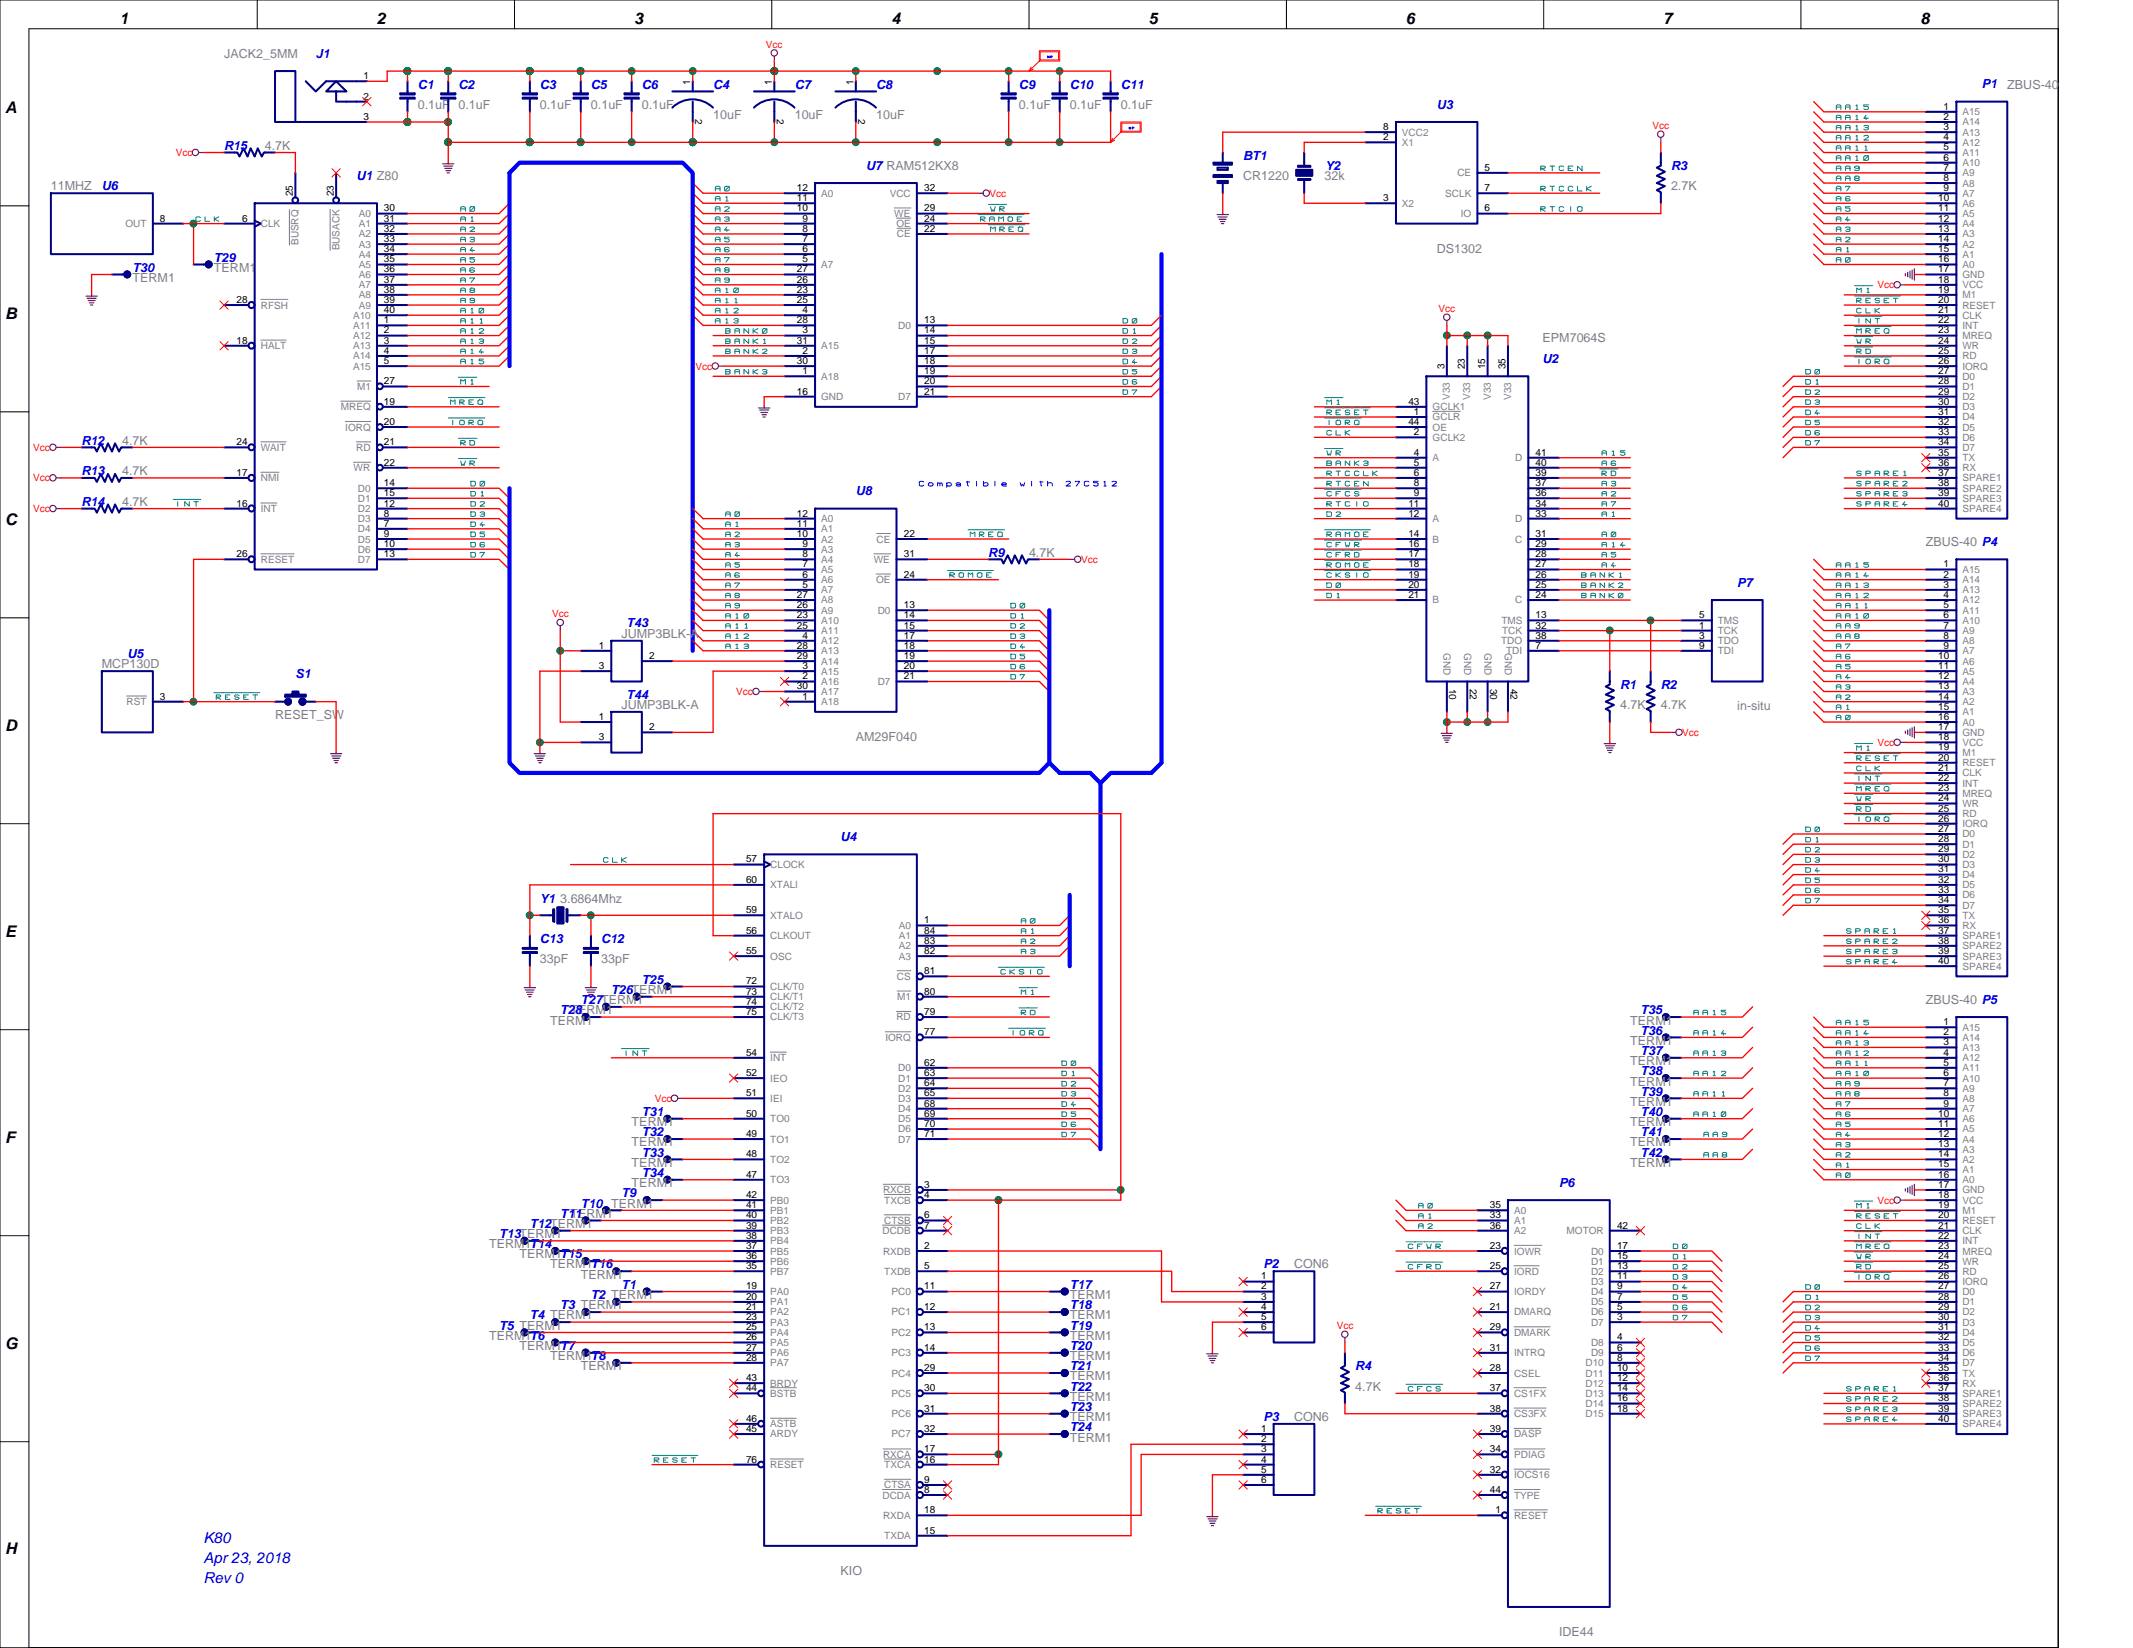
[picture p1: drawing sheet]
<svg xmlns="http://www.w3.org/2000/svg" width="279mm" height="216mm" viewBox="0 0 279 216" stroke-linecap="round" stroke-linejoin="round" font-family="sans-serif">
<defs><g id="words">
<g font-size="2.1">
<text x="15.7" y="3.2">1</text>
<text x="49.4" y="3.2">2</text>
<text x="83.1" y="3.2">3</text>
<text x="116.8" y="3.2">4</text>
<text x="150.5" y="3.2">5</text>
<text x="184.2" y="3.2">6</text>
<text x="217.9" y="3.2">7</text>
<text x="251.6" y="3.2">8</text>
<text x=".7" y="14.8">A</text>
<text x=".7" y="41.8">B</text>
<text x=".7" y="68.7">C</text>
<text x=".7" y="95.7">D</text>
<text x=".7" y="122.7">E</text>
<text x=".7" y="149.7">F</text>
<text x=".7" y="176.7">G</text>
<text x=".7" y="203.6">H</text>
</g>
<g font-size="2" fill="#00f">
<text x="26.7" y="202.1">K80</text>
<text x="26.7" y="204.8">Apr 23, 2018</text>
<text x="26.7" y="207.4">Rev 0</text>
</g>
<g font-size="1.6" fill="#808080">
<text x="29.4" y="7.6">JACK2_5MM</text>
<text x="262.9" y="11.6">ZBUS-40</text>
<text x="54.7" y="14.3">0.1uF 0.1uF</text>
<text x="70.7" y="14.3">0.1uF</text>
<text x="77.4" y="14.3">0.1uF</text>
<text x="84.1" y="14.3">0.1uF</text>
<text x="93.4" y="15.6">10uF</text>
<text x="104.1" y="15.6">10uF</text>
<text x="114.8" y="15.6">10uF</text>
<text x="133.5" y="14.3">0.1uF</text>
<text x="140.1" y="14.3">0.1uF</text>
<text x="146.8" y="14.3">0.1uF</text>
<text x="34.7" y="19.6">4.7K</text>
<text x="162.8" y="23.6">CR1220</text>
<text x="173.5" y="23.6">32k</text>
<text x="6.7" y="25">11MHZ</text>
<text x="218.9" y="25">2.7K</text>
<text x="28" y="35.6">TERM1</text>
<text x="188.2" y="33.1">DS1302</text>
<text x="17.4" y="37">TERM1</text>
<text x="202.1" y="44.8">EPM7064S</text>
<text x="16" y="58.3">4.7K</text>
<text x="16" y="62.3">4.7K</text>
<text x="16" y="66.3">4.7K</text>
<text x="252.2" y="71.6">ZBUS-40 P4</text>
<text x="134.8" y="72.9">4.7K</text>
<text x="81.4" y="83.6">JUMP3BLK-A</text>
<text x="13.3" y="87.6">MCP130D</text>
<text x="36" y="94.2">RESET_SW</text>
<text x="81.4" y="92.9">JUMP3BLK-A</text>
<text x="212.2" y="92.9">4.7K</text>
<text x="217.6" y="92.9">4.7K</text>
<text x="227.6" y="93.1">in-situ</text>
<text x="112.1" y="97.1">AM29F040</text>
<text x="73.4" y="118.2">3.6864Mhz</text>
<text x="70.7" y="126.2">33pF</text>
<text x="78.7" y="126.2">33pF</text>
<text x="252.2" y="131.6">ZBUS-40 P5</text>
<text x="72.1" y="134.2">TERM1</text>
<text x="74.7" y="132.9">TERM1</text>
<text x="213.6" y="134.2">TERM1</text>
<text x="213.6" y="136.9">TERM1</text>
<text x="213.6" y="139.5">TERM1</text>
<text x="213.6" y="142.2">TERM1</text>
<text x="82.7" y="147.6">TERM1</text>
<text x="213.6" y="144.9">TERM1</text>
<text x="213.6" y="147.6">TERM1</text>
<text x="82.7" y="150.2">TERM1</text>
<text x="82.7" y="152.9">TERM1</text>
<text x="82.7" y="155.5">TERM1</text>
<text x="213.6" y="150.2">TERM1</text>
<text x="213.6" y="152.9">TERM1</text>
<text x="74.7" y="159.5">TERM1</text>
<text x="64.1" y="163.5">TERM1T14</text>
<text x="68.1" y="164.9">TERM1T15</text>
<text x="72.1" y="166.2">TERM1T16</text>
<text x="76.1" y="167.5">TERM1</text>
<text x="169.5" y="166.2">CON6</text>
<text x="140.1" y="170.2">TERM1</text>
<text x="140.1" y="172.8">TERM1</text>
<text x="64.1" y="175.5">TERM1T6</text>
<text x="68.1" y="176.9">TERM1T7</text>
<text x="72.1" y="178.2">TERM1T8</text>
<text x="76.1" y="179.5">TERM1</text>
<text x="140.1" y="175.5">TERM1</text>
<text x="140.1" y="178.2">TERM1</text>
<text x="140.1" y="180.8">TERM1</text>
<text x="140.1" y="183.5">TERM1</text>
<text x="177.5" y="182.2">4.7K</text>
<text x="140.1" y="186.2">TERM1</text>
<text x="140.1" y="188.8">TERM1</text>
<text x="169.5" y="186.2">CON6</text>
<text x="110.1" y="206.3">KIO</text>
<text x="204.2" y="214.3">IDE44</text>
</g>
<g font-size="1.6" fill="#00f">
<text x="41.4" y="7.6">J1</text>
<text x="54.7" y="11.6">C1</text>
<text x="60" y="11.6">C2</text>
<text x="70.7" y="11.6">C3</text>
<text x="77.4" y="11.6">C5</text>
<text x="84.1" y="11.6">C6</text>
<text x="93.4" y="11.6">C4</text>
<text x="104.1" y="11.6">C7</text>
<text x="114.8" y="11.6">C8</text>
<text x="133.5" y="11.6">C9</text>
<text x="140.1" y="11.6">C10</text>
<text x="146.8" y="11.6">C11</text>
<text x="259.6" y="11.6">P1</text>
<text x="188.2" y="14.2">U3</text>
<text x="29.4" y="19.6">R15</text>
<text x="46.7" y="23.6">U1 Z80</text>
<text x="113.5" y="22.2">U7 RAM512KX8</text>
<text x="162.8" y="21">BT1</text>
<text x="173.6" y="22.3">Y2</text>
<text x="218.9" y="22.3">R3</text>
<text x="13.3" y="25">U6</text>
<text x="17.4" y="35.6">T30</text>
<text x="28" y="34.3">T29</text>
<text x="202.1" y="47.5">U2</text>
<text x="10.7" y="58.3">R12</text>
<text x="10.7" y="62.3">R13</text>
<text x="112.1" y="64.9">U8</text>
<text x="10.7" y="66.3">R14</text>
<text x="129.5" y="72.9">R9</text>
<text x="227.6" y="76.9">P7</text>
<text x="82.1" y="82.2">T43</text>
<text x="16.7" y="86.2">U5</text>
<text x="38.7" y="88.9">S1</text>
<text x="82.1" y="91.5">T44</text>
<text x="212.2" y="90.2">R1</text>
<text x="217.6" y="90.2">R2</text>
<text x="110.1" y="110.2">U4</text>
<text x="70.7" y="118.2">Y1</text>
<text x="70.7" y="123.5">C13</text>
<text x="78.7" y="123.5">C12</text>
<text x="76.1" y="131.6">T27TERM1</text>
<text x="80.1" y="130.2">T26TERM1</text>
<text x="84.1" y="128.9">T25</text>
<text x="73.4" y="132.9">T28</text>
<text x="214.9" y="132.9">T35</text>
<text x="214.9" y="135.6">T36</text>
<text x="214.9" y="138.2">T37</text>
<text x="214.9" y="140.9">T38</text>
<text x="214.9" y="143.5">T39</text>
<text x="84.1" y="146.2">T31</text>
<text x="84.1" y="148.9">T32</text>
<text x="214.9" y="146.2">T40</text>
<text x="214.9" y="148.9">T41</text>
<text x="84.1" y="151.5">T33</text>
<text x="84.1" y="154.2">T34</text>
<text x="204.2" y="155.5">P6</text>
<text x="214.9" y="151.5">T42</text>
<text x="69.4" y="160.9">T12TERM1</text>
<text x="73.4" y="159.5">T11</text>
<text x="76.1" y="158.2">T10 TERM1</text>
<text x="81.4" y="156.9">T9</text>
<text x="65.4" y="162.2">T13TERM1</text>
<text x="165.5" y="166.2">P2</text>
<text x="69.4" y="172.8">T4 TERM1</text>
<text x="73.4" y="171.5">T3 TERM1</text>
<text x="77.4" y="170.2">T2 TERM1</text>
<text x="81.4" y="168.8">T1</text>
<text x="140.1" y="168.8">T17</text>
<text x="140.1" y="171.5">T18</text>
<text x="65.4" y="174.2">T5 TERM1</text>
<text x="140.1" y="174.2">T19</text>
<text x="140.1" y="176.9">T20</text>
<text x="140.1" y="179.5">T21</text>
<text x="177.5" y="179.5">R4</text>
<text x="140.1" y="182.2">T22</text>
<text x="140.1" y="184.8">T23</text>
<text x="140.1" y="187.5">T24</text>
<text x="165.5" y="186.2">P3</text>
</g>
<g font-size="1.3">
<text x="47.6" y="10.4">1</text>
<text x="90.4" y="11.1" transform="rotate(-90 90.4 11.1)">1</text>
<text x="101.1" y="11.1" transform="rotate(-90 101.1 11.1)">1</text>
<text x="111.8" y="11.1" transform="rotate(-90 111.8 11.1)">1</text>
<text x="47.6" y="13">2</text>
<text x="47.6" y="15.7">3</text>
<text x="91.1" y="15.6" transform="rotate(90 91.1 15.6)">2</text>
<text x="101.7" y="15.6" transform="rotate(90 101.7 15.6)">2</text>
<text x="112.4" y="15.6" transform="rotate(90 112.4 15.6)">2</text>
<text x="181.2" y="17">8</text>
<text x="254.6" y="14.4">1</text>
<text x="254.6" y="15.7">2</text>
<text x="254.6" y="17">3</text>
<text x="181.2" y="18.4">2</text>
<text x="194.5" y="22.4">5</text>
<text x="254.6" y="18.4">4</text>
<text x="254.6" y="19.7">5</text>
<text x="254.6" y="21">6</text>
<text x="254.6" y="22.4">7</text>
<text x="254.6" y="23.7">8</text>
<text x="21" y="29">8</text>
<text x="31.7" y="29">6</text>
<text x="38.4" y="25.7" transform="rotate(-90 38.4 25.7)">25</text>
<text x="43.7" y="25.7" transform="rotate(-90 43.7 25.7)">23</text>
<text x="50.3" y="27.7">30</text>
<text x="50.3" y="29">31</text>
<text x="104.4" y="25">12</text>
<text x="104.4" y="26.4">11</text>
<text x="104.4" y="27.7">10</text>
<text x="105.1" y="29">9</text>
<text x="121.1" y="25">32</text>
<text x="121.1" y="27.7">29</text>
<text x="121.1" y="29">24</text>
<text x="181.2" y="26.4">3</text>
<text x="194.5" y="27.7">6</text>
<text x="194.5" y="25">7</text>
<text x="253.9" y="26.4">10</text>
<text x="253.9" y="27.7">11</text>
<text x="253.9" y="29">12</text>
<text x="254.6" y="25">9</text>
<text x="50.3" y="30.4">32</text>
<text x="50.3" y="31.7">33</text>
<text x="50.3" y="33">34</text>
<text x="50.3" y="34.4">35</text>
<text x="50.3" y="35.7">36</text>
<text x="104.4" y="35.7">27</text>
<text x="105.1" y="30.4">8</text>
<text x="105.1" y="31.7">7</text>
<text x="105.1" y="33">6</text>
<text x="105.1" y="34.4">5</text>
<text x="121.1" y="30.4">22</text>
<text x="253.9" y="30.4">13</text>
<text x="253.9" y="31.7">14</text>
<text x="253.9" y="33">15</text>
<text x="253.9" y="34.4">16</text>
<text x="253.9" y="35.7">17</text>
<text x="31" y="39.7">28</text>
<text x="50.3" y="37">37</text>
<text x="50.3" y="38.4">38</text>
<text x="50.3" y="39.7">39</text>
<text x="50.3" y="41">40</text>
<text x="104.4" y="37">26</text>
<text x="104.4" y="38.4">23</text>
<text x="104.4" y="39.7">25</text>
<text x="105.1" y="41">4</text>
<text x="253.9" y="37">18</text>
<text x="253.9" y="38.4">19</text>
<text x="253.9" y="39.7">20</text>
<text x="253.9" y="41">21</text>
<text x="31" y="45">18</text>
<text x="50.3" y="42.4">1</text>
<text x="50.3" y="43.7">2</text>
<text x="50.3" y="45">3</text>
<text x="50.3" y="46.4">4</text>
<text x="50.3" y="47.7">5</text>
<text x="104.4" y="42.4">28</text>
<text x="104.4" y="45">31</text>
<text x="104.4" y="47.7">30</text>
<text x="105.1" y="43.7">3</text>
<text x="105.1" y="46.4">2</text>
<text x="121.1" y="42.4">13</text>
<text x="121.1" y="43.7">14</text>
<text x="121.1" y="45">15</text>
<text x="121.1" y="46.4">17</text>
<text x="121.1" y="47.7">18</text>
<text x="253.9" y="42.4">22</text>
<text x="253.9" y="43.7">23</text>
<text x="253.9" y="45">24</text>
<text x="253.9" y="46.4">25</text>
<text x="253.9" y="47.7">26</text>
<text x="50.3" y="53">19</text>
<text x="50.3" y="50.4">27</text>
<text x="104.4" y="51.7">16</text>
<text x="105.1" y="49">1</text>
<text x="121.1" y="49">19</text>
<text x="121.1" y="50.4">20</text>
<text x="121.1" y="51.7">21</text>
<text x="184.5" y="53">43</text>
<text x="189.2" y="48.4" transform="rotate(-90 189.2 48.4)">3</text>
<text x="191.9" y="48.4" transform="rotate(-90 191.9 48.4)">23</text>
<text x="194.5" y="48.4" transform="rotate(-90 194.5 48.4)">15</text>
<text x="197.2" y="48.4" transform="rotate(-90 197.2 48.4)">35</text>
<text x="253.9" y="49">27</text>
<text x="253.9" y="50.4">28</text>
<text x="253.9" y="51.7">29</text>
<text x="253.9" y="53">30</text>
<text x="31" y="58.3">24</text>
<text x="50.3" y="55.7">20</text>
<text x="50.3" y="58.3">21</text>
<text x="184.5" y="55.7">44</text>
<text x="185.2" y="54.4">1</text>
<text x="185.2" y="57">2</text>
<text x="185.2" y="59.7">4</text>
<text x="201.1" y="59.7">41</text>
<text x="253.9" y="54.4">31</text>
<text x="253.9" y="55.7">32</text>
<text x="253.9" y="57">33</text>
<text x="253.9" y="58.3">34</text>
<text x="253.9" y="59.7">35</text>
<text x="31" y="62.3">17</text>
<text x="50.3" y="63.7">14</text>
<text x="50.3" y="65">15</text>
<text x="50.3" y="61">22</text>
<text x="185.2" y="63.7">8</text>
<text x="185.2" y="65">9</text>
<text x="185.2" y="62.3">6</text>
<text x="185.2" y="61">5</text>
<text x="201.1" y="65">36</text>
<text x="201.1" y="62.3">39</text>
<text x="201.1" y="61">40</text>
<text x="201.1" y="63.7">37</text>
<text x="253.9" y="61">36</text>
<text x="253.9" y="62.3">37</text>
<text x="253.9" y="63.7">38</text>
<text x="253.9" y="65">39</text>
<text x="31" y="66.4">16</text>
<text x="50.3" y="66.4">12</text>
<text x="50.3" y="67.7">8</text>
<text x="50.3" y="69">7</text>
<text x="50.3" y="70.3">9</text>
<text x="50.3" y="71.7">10</text>
<text x="104.4" y="67.7">12</text>
<text x="104.4" y="69">11</text>
<text x="104.4" y="70.3">10</text>
<text x="105.1" y="71.7">9</text>
<text x="118.4" y="70.3">22</text>
<text x="184.5" y="67.7">12</text>
<text x="184.5" y="66.4">11</text>
<text x="184.5" y="70.3">14</text>
<text x="184.5" y="71.7">16</text>
<text x="201.1" y="71.7">29</text>
<text x="201.1" y="70.3">31</text>
<text x="201.1" y="67.7">33</text>
<text x="201.1" y="66.4">34</text>
<text x="253.9" y="66.4">40</text>
<text x="31" y="73">26</text>
<text x="50.3" y="73">13</text>
<text x="105.1" y="73">8</text>
<text x="105.1" y="74.3">7</text>
<text x="105.1" y="75.7">6</text>
<text x="105.1" y="77">5</text>
<text x="118.4" y="73">31</text>
<text x="118.4" y="75.7">24</text>
<text x="184.5" y="73">17</text>
<text x="184.5" y="74.3">18</text>
<text x="184.5" y="75.7">19</text>
<text x="184.5" y="77">20</text>
<text x="201.1" y="77">25</text>
<text x="201.1" y="75.7">26</text>
<text x="201.1" y="74.3">27</text>
<text x="201.1" y="73">28</text>
<text x="254.6" y="74.3">1</text>
<text x="254.6" y="75.7">2</text>
<text x="254.6" y="77">3</text>
<text x="104.4" y="78.3">27</text>
<text x="104.4" y="79.7">26</text>
<text x="104.4" y="81">23</text>
<text x="104.4" y="82.3">25</text>
<text x="105.1" y="83.7">4</text>
<text x="118.4" y="79.7">13</text>
<text x="118.4" y="81">14</text>
<text x="118.4" y="82.3">15</text>
<text x="118.4" y="83.7">17</text>
<text x="184.5" y="78.3">21</text>
<text x="201.1" y="78.3">24</text>
<text x="201.1" y="81">13</text>
<text x="201.1" y="82.3">32</text>
<text x="201.1" y="83.7">38</text>
<text x="222.6" y="81">5</text>
<text x="222.6" y="82.3">1</text>
<text x="222.6" y="83.7">3</text>
<text x="254.6" y="78.3">4</text>
<text x="254.6" y="79.7">5</text>
<text x="254.6" y="81">6</text>
<text x="254.6" y="82.3">7</text>
<text x="254.6" y="83.7">8</text>
<text x="78.4" y="85">1</text>
<text x="78.4" y="87.7">3</text>
<text x="85" y="86.3">2</text>
<text x="104.4" y="85">28</text>
<text x="104.4" y="86.3">29</text>
<text x="105.1" y="87.7">3</text>
<text x="105.1" y="89">2</text>
<text x="118.4" y="85">18</text>
<text x="118.4" y="86.3">19</text>
<text x="118.4" y="87.7">20</text>
<text x="118.4" y="89">21</text>
<text x="201.1" y="85">7</text>
<text x="222.6" y="85">9</text>
<text x="253.9" y="86.3">10</text>
<text x="253.9" y="87.7">11</text>
<text x="253.9" y="89">12</text>
<text x="254.6" y="85">9</text>
<text x="21" y="91.7">3</text>
<text x="78.4" y="94.3">1</text>
<text x="85" y="95.7">2</text>
<text x="104.4" y="90.3">30</text>
<text x="105.1" y="91.7">1</text>
<text x="189.8" y="90.2" transform="rotate(90 189.8 90.2)">10</text>
<text x="192.5" y="90.2" transform="rotate(90 192.5 90.2)">22</text>
<text x="195.2" y="90.2" transform="rotate(90 195.2 90.2)">30</text>
<text x="197.8" y="90.2" transform="rotate(90 197.8 90.2)">42</text>
<text x="253.9" y="90.3">13</text>
<text x="253.9" y="91.7">14</text>
<text x="253.9" y="93">15</text>
<text x="253.9" y="94.3">16</text>
<text x="253.9" y="95.7">17</text>
<text x="78.4" y="97">3</text>
<text x="253.9" y="97">18</text>
<text x="253.9" y="98.3">19</text>
<text x="253.9" y="99.7">20</text>
<text x="253.9" y="101">21</text>
<text x="253.9" y="102.3">22</text>
<text x="253.9" y="103.7">23</text>
<text x="253.9" y="105">24</text>
<text x="253.9" y="106.3">25</text>
<text x="253.9" y="107.6">26</text>
<text x="97.7" y="113">57</text>
<text x="253.9" y="109">27</text>
<text x="253.9" y="110.3">28</text>
<text x="253.9" y="111.7">29</text>
<text x="253.9" y="113">30</text>
<text x="97.7" y="119.6">59</text>
<text x="97.7" y="115.7">60</text>
<text x="253.9" y="114.3">31</text>
<text x="253.9" y="115.7">32</text>
<text x="253.9" y="117">33</text>
<text x="253.9" y="118.3">34</text>
<text x="253.9" y="119.6">35</text>
<text x="97.7" y="122.3">56</text>
<text x="97.7" y="125">55</text>
<text x="121.1" y="121">1</text>
<text x="121.1" y="122.3">84</text>
<text x="121.1" y="123.6">83</text>
<text x="121.1" y="125">82</text>
<text x="253.9" y="121">36</text>
<text x="253.9" y="122.3">37</text>
<text x="253.9" y="123.6">38</text>
<text x="253.9" y="125">39</text>
<text x="97.7" y="131.6">74</text>
<text x="97.7" y="130.3">73</text>
<text x="97.7" y="129">72</text>
<text x="121.1" y="127.6">81</text>
<text x="121.1" y="130.3">80</text>
<text x="253.9" y="126.3">40</text>
<text x="97.7" y="133">75</text>
<text x="121.1" y="133">79</text>
<text x="121.1" y="135.6">77</text>
<text x="254.6" y="134.3">1</text>
<text x="254.6" y="135.6">2</text>
<text x="254.6" y="136.9">3</text>
<text x="97.7" y="138.3">54</text>
<text x="97.7" y="141">52</text>
<text x="97.7" y="143.6">51</text>
<text x="121.1" y="139.6">62</text>
<text x="121.1" y="141">63</text>
<text x="121.1" y="142.3">64</text>
<text x="121.1" y="143.6">65</text>
<text x="254.6" y="138.3">4</text>
<text x="254.6" y="139.6">5</text>
<text x="254.6" y="141">6</text>
<text x="254.6" y="142.3">7</text>
<text x="254.6" y="143.6">8</text>
<text x="97.7" y="146.3">50</text>
<text x="97.7" y="148.9">49</text>
<text x="121.1" y="145">68</text>
<text x="121.1" y="146.3">69</text>
<text x="121.1" y="147.6">70</text>
<text x="121.1" y="148.9">71</text>
<text x="253.9" y="146.3">10</text>
<text x="253.9" y="147.6">11</text>
<text x="253.9" y="148.9">12</text>
<text x="254.6" y="145">9</text>
<text x="97.7" y="151.6">48</text>
<text x="97.7" y="154.3">47</text>
<text x="121.1" y="155.6">3</text>
<text x="253.9" y="150.3">13</text>
<text x="253.9" y="151.6">14</text>
<text x="253.9" y="153">15</text>
<text x="253.9" y="154.3">16</text>
<text x="253.9" y="155.6">17</text>
<text x="97.7" y="157">42</text>
<text x="97.7" y="158.3">41</text>
<text x="97.7" y="159.6">40</text>
<text x="97.7" y="161">39</text>
<text x="121.1" y="157">4</text>
<text x="121.1" y="159.6">6</text>
<text x="121.1" y="161">7</text>
<text x="195.2" y="158.3">35</text>
<text x="195.2" y="159.6">33</text>
<text x="195.2" y="161">36</text>
<text x="211.8" y="161">42</text>
<text x="253.9" y="157">18</text>
<text x="253.9" y="158.3">19</text>
<text x="253.9" y="159.6">20</text>
<text x="253.9" y="161">21</text>
<text x="97.7" y="162.3">38</text>
<text x="97.7" y="163.6">37</text>
<text x="97.7" y="165">36</text>
<text x="97.7" y="166.3">35</text>
<text x="121.1" y="163.6">2</text>
<text x="121.1" y="166.3">5</text>
<text x="165.2" y="167.6">1</text>
<text x="195.2" y="163.6">23</text>
<text x="195.2" y="166.3">25</text>
<text x="211.8" y="163.6">17</text>
<text x="211.8" y="165">15</text>
<text x="211.8" y="166.3">13</text>
<text x="211.8" y="167.6">11</text>
<text x="253.9" y="162.3">22</text>
<text x="253.9" y="163.6">23</text>
<text x="253.9" y="165">24</text>
<text x="253.9" y="166.3">25</text>
<text x="253.9" y="167.6">26</text>
<text x="97.7" y="168.9">19</text>
<text x="97.7" y="170.3">20</text>
<text x="97.7" y="171.6">21</text>
<text x="97.7" y="172.9">23</text>
<text x="121.1" y="168.9">11</text>
<text x="121.1" y="171.6">12</text>
<text x="165.2" y="168.9">2</text>
<text x="165.2" y="170.3">3</text>
<text x="165.2" y="171.6">4</text>
<text x="165.2" y="172.9">5</text>
<text x="195.2" y="168.9">27</text>
<text x="195.2" y="171.6">21</text>
<text x="211.8" y="168.9">9</text>
<text x="211.8" y="170.3">7</text>
<text x="211.8" y="171.6">5</text>
<text x="211.8" y="172.9">3</text>
<text x="253.9" y="168.9">27</text>
<text x="253.9" y="170.3">28</text>
<text x="253.9" y="171.6">29</text>
<text x="253.9" y="172.9">30</text>
<text x="97.7" y="174.3">25</text>
<text x="97.7" y="175.6">26</text>
<text x="97.7" y="177">27</text>
<text x="97.7" y="178.3">28</text>
<text x="121.1" y="174.3">13</text>
<text x="121.1" y="177">14</text>
<text x="121.1" y="179.6">29</text>
<text x="165.2" y="174.3">6</text>
<text x="195.2" y="174.3">29</text>
<text x="195.2" y="177">31</text>
<text x="195.2" y="179.6">28</text>
<text x="211.8" y="175.6">4</text>
<text x="211.8" y="177">6</text>
<text x="211.8" y="178.3">8</text>
<text x="211.8" y="179.6">10</text>
<text x="253.9" y="174.3">31</text>
<text x="253.9" y="175.6">32</text>
<text x="253.9" y="177">33</text>
<text x="253.9" y="178.3">34</text>
<text x="253.9" y="179.6">35</text>
<text x="97.7" y="180.9">43</text>
<text x="97.7" y="182.3">44</text>
<text x="121.1" y="182.3">30</text>
<text x="121.1" y="184.9">31</text>
<text x="195.2" y="182.3">37</text>
<text x="195.2" y="184.9">38</text>
<text x="211.8" y="180.9">12</text>
<text x="211.8" y="182.3">14</text>
<text x="211.8" y="183.6">16</text>
<text x="211.8" y="184.9">18</text>
<text x="253.9" y="180.9">36</text>
<text x="253.9" y="182.3">37</text>
<text x="253.9" y="183.6">38</text>
<text x="253.9" y="184.9">39</text>
<text x="97.7" y="191.6">76</text>
<text x="97.7" y="187.6">45</text>
<text x="97.7" y="186.3">46</text>
<text x="121.1" y="187.6">32</text>
<text x="121.1" y="191.6">16</text>
<text x="121.1" y="190.3">17</text>
<text x="165.2" y="187.6">1</text>
<text x="165.2" y="188.9">2</text>
<text x="165.2" y="190.3">3</text>
<text x="165.2" y="191.6">4</text>
<text x="195.2" y="187.6">39</text>
<text x="195.2" y="190.3">34</text>
<text x="253.9" y="186.3">40</text>
<text x="121.1" y="195.6">8</text>
<text x="121.1" y="194.3">9</text>
<text x="165.2" y="192.9">5</text>
<text x="165.2" y="194.3">6</text>
<text x="195.2" y="192.9">32</text>
<text x="195.2" y="195.6">44</text>
<text x="121.1" y="200.9">15</text>
<text x="121.1" y="198.2">18</text>
<text x="195.9" y="198.2">1</text>
</g>
<g font-size="1.3" fill="#f00">
<text x="100.3" y="6.2">Vcc</text>
<text x="216.5" y="16.9">Vcc</text>
<text x="23" y="20.4">Vcc</text>
<text x="129.6" y="25.8">Vcc</text>
<text x="188.4" y="40.9">Vcc</text>
<text x="245.9" y="37.8">Vcc</text>
<text x="91.1" y="48.4">Vcc</text>
<text x="4.3" y="59.1">Vcc</text>
<text x="4.3" y="63.1">Vcc</text>
<text x="4.3" y="67.1">Vcc</text>
<text x="141.6" y="73.7">Vcc</text>
<text x="72.3" y="80.9">Vcc</text>
<text x="96.4" y="91.1">Vcc</text>
<text x="220.4" y="96.4">Vcc</text>
<text x="245.9" y="97.7">Vcc</text>
<text x="85.8" y="144.4">Vcc</text>
<text x="245.9" y="157.7">Vcc</text>
<text x="175.1" y="174.1">Vcc</text>
</g>
<g font-size="1.3" fill="#808080">
<text x="183.6" y="17.8">VCC2</text>
<text x="257" y="15.1">A15</text>
<text x="257" y="16.4">A14</text>
<text x="257" y="17.8">A13</text>
<text x="183.6" y="19.1">X1</text>
<text x="190.9" y="23.1">CE</text>
<text x="257" y="19.1">A12</text>
<text x="257" y="20.4">A11</text>
<text x="257" y="21.8">A10</text>
<text x="257" y="23.1">A9</text>
<text x="16.4" y="29.8">OUT</text>
<text x="34.2" y="29.8">CLK</text>
<text x="47" y="28.4">A0</text>
<text x="47" y="29.8">A1</text>
<text x="107.6" y="25.8">A0</text>
<text x="116.5" y="25.8">VCC</text>
<text x="117.1" y="28.4">WE</text>
<text x="117.4" y="29.8">OE</text>
<text x="183.6" y="27.1">X2</text>
<text x="189.3" y="25.8">SCLK</text>
<text x="191.3" y="28.4">IO</text>
<text x="257" y="27.1">A6</text>
<text x="257" y="28.4">A5</text>
<text x="257" y="29.8">A4</text>
<text x="257" y="24.4">A8</text>
<text x="257" y="25.8">A7</text>
<text x="39.1" y="32.1" transform="rotate(-90 39.1 32.1)">BUSRQ</text>
<text x="44.4" y="32.8" transform="rotate(-90 44.4 32.8)">BUSACK</text>
<text x="47" y="31.1">A2</text>
<text x="47" y="32.4">A3</text>
<text x="47" y="33.8">A4</text>
<text x="47" y="35.1">A5</text>
<text x="107.6" y="35.1">A7</text>
<text x="117.5" y="31.1">CE</text>
<text x="257" y="31.1">A3</text>
<text x="257" y="32.4">A2</text>
<text x="257" y="33.8">A1</text>
<text x="257" y="35.1">A0</text>
<text x="34.2" y="40.4">RFSH</text>
<text x="46.2" y="41.8">A10</text>
<text x="47" y="36.4">A6</text>
<text x="47" y="37.8">A7</text>
<text x="47" y="39.1">A8</text>
<text x="47" y="40.4">A9</text>
<text x="257" y="36.4">GND</text>
<text x="257" y="37.8">VCC</text>
<text x="257" y="39.1">M1</text>
<text x="257" y="40.4">RESET</text>
<text x="257" y="41.8">CLK</text>
<text x="34.2" y="45.7">HALT</text>
<text x="46.2" y="43.1">A11</text>
<text x="46.2" y="44.4">A12</text>
<text x="46.2" y="45.7">A13</text>
<text x="46.2" y="47.1">A14</text>
<text x="107.6" y="45.7">A15</text>
<text x="117.6" y="43.1">D0</text>
<text x="257" y="43.1">INT</text>
<text x="257" y="44.4">MREQ</text>
<text x="257" y="45.7">WR</text>
<text x="257" y="47.1">RD</text>
<text x="44.6" y="53.8">MREQ</text>
<text x="46.2" y="48.4">A15</text>
<text x="46.8" y="51.1">M1</text>
<text x="107.6" y="49.7">A18</text>
<text x="107.6" y="52.4">GND</text>
<text x="117.6" y="52.4">D7</text>
<text x="187.7" y="53.8">GCLK1</text>
<text x="189.9" y="52.4" transform="rotate(-90 189.9 52.4)">V33</text>
<text x="192.6" y="52.4" transform="rotate(-90 192.6 52.4)">V33</text>
<text x="195.3" y="52.4" transform="rotate(-90 195.3 52.4)">V33</text>
<text x="197.9" y="52.4" transform="rotate(-90 197.9 52.4)">V33</text>
<text x="257" y="48.4">IORQ</text>
<text x="257" y="49.7">D0</text>
<text x="257" y="51.1">D1</text>
<text x="257" y="52.4">D2</text>
<text x="257" y="53.8">D3</text>
<text x="34.2" y="59.1">WAIT</text>
<text x="45.2" y="56.4">IORQ</text>
<text x="46.7" y="59.1">RD</text>
<text x="187.7" y="55.1">GCLR</text>
<text x="187.7" y="57.7">GCLK2</text>
<text x="187.7" y="56.4">OE</text>
<text x="257" y="55.1">D4</text>
<text x="257" y="56.4">D5</text>
<text x="257" y="57.7">D6</text>
<text x="257" y="59.1">D7</text>
<text x="34.2" y="63.1">NMI</text>
<text x="46.3" y="61.7">WR</text>
<text x="46.9" y="64.4">D0</text>
<text x="46.9" y="65.7">D1</text>
<text x="187.7" y="60.4">A</text>
<text x="198.5" y="60.4">D</text>
<text x="257" y="60.4">TX</text>
<text x="257" y="61.7">RX</text>
<text x="257" y="63.1">SPARE1</text>
<text x="257" y="64.4">SPARE2</text>
<text x="257" y="65.7">SPARE3</text>
<text x="34.2" y="67.1">INT</text>
<text x="46.9" y="67.1">D2</text>
<text x="46.9" y="68.4">D3</text>
<text x="46.9" y="69.7">D4</text>
<text x="46.9" y="71.1">D5</text>
<text x="107.6" y="68.4">A0</text>
<text x="107.6" y="69.7">A1</text>
<text x="107.6" y="71.1">A2</text>
<text x="114.8" y="71.1">CE</text>
<text x="187.7" y="68.4">A</text>
<text x="187.7" y="71.1">B</text>
<text x="198.5" y="71.1">C</text>
<text x="198.5" y="68.4">D</text>
<text x="257" y="67.1">SPARE4</text>
<text x="34.2" y="73.7">RESET</text>
<text x="46.9" y="72.4">D6</text>
<text x="46.9" y="73.7">D7</text>
<text x="107.6" y="72.4">A3</text>
<text x="107.6" y="73.7">A4</text>
<text x="107.6" y="75.1">A5</text>
<text x="107.6" y="76.4">A6</text>
<text x="107.6" y="77.7">A7</text>
<text x="114.5" y="73.7">WE</text>
<text x="114.8" y="76.4">OE</text>
<text x="257" y="75.1">A15</text>
<text x="257" y="76.4">A14</text>
<text x="257" y="77.7">A13</text>
<text x="107.6" y="79.1">A8</text>
<text x="107.6" y="80.4">A9</text>
<text x="107.6" y="81.7">A10</text>
<text x="107.6" y="83.1">A11</text>
<text x="115" y="80.4">D0</text>
<text x="187.7" y="79.1">B</text>
<text x="196.7" y="81.7">TMS</text>
<text x="196.8" y="83.1">TCK</text>
<text x="198.5" y="79.1">C</text>
<text x="225" y="81.7">TMS</text>
<text x="225" y="83.1">TCK</text>
<text x="257" y="79.1">A12</text>
<text x="257" y="80.4">A11</text>
<text x="257" y="81.7">A10</text>
<text x="257" y="83.1">A9</text>
<text x="107.6" y="84.4">A12</text>
<text x="107.6" y="88.4">A15</text>
<text x="107.6" y="89.7">A16</text>
<text x="107.6" y="85.7">A13</text>
<text x="107.6" y="87.1">A14</text>
<text x="115" y="89.7">D7</text>
<text x="189.1" y="85.6" transform="rotate(90 189.1 85.6)">GND</text>
<text x="191.8" y="85.6" transform="rotate(90 191.8 85.6)">GND</text>
<text x="194.4" y="85.6" transform="rotate(90 194.4 85.6)">GND</text>
<text x="196.6" y="84.4">TDO</text>
<text x="197.1" y="85.6" transform="rotate(90 197.1 85.6)">GND</text>
<text x="197.3" y="85.7">TDI</text>
<text x="225" y="84.4">TDO</text>
<text x="225" y="85.7">TDI</text>
<text x="257" y="87.1">A6</text>
<text x="257" y="88.4">A5</text>
<text x="257" y="89.7">A4</text>
<text x="257" y="84.4">A8</text>
<text x="257" y="85.7">A7</text>
<text x="16.6" y="92.4">RST</text>
<text x="107.6" y="92.4">A18</text>
<text x="107.6" y="91.1">A17</text>
<text x="257" y="91.1">A3</text>
<text x="257" y="92.4">A2</text>
<text x="257" y="93.7">A1</text>
<text x="257" y="95.1">A0</text>
<text x="257" y="96.4">GND</text>
<text x="257" y="97.7">VCC</text>
<text x="257" y="99.1">M1</text>
<text x="257" y="100.4">RESET</text>
<text x="257" y="101.7">CLK</text>
<text x="257" y="103.1">INT</text>
<text x="257" y="104.4">MREQ</text>
<text x="257" y="105.7">WR</text>
<text x="257" y="107">RD</text>
<text x="100.9" y="113.7">CLOCK</text>
<text x="257" y="108.4">IORQ</text>
<text x="257" y="109.7">D0</text>
<text x="257" y="111">D1</text>
<text x="257" y="112.4">D2</text>
<text x="257" y="113.7">D3</text>
<text x="100.9" y="116.4">XTALI</text>
<text x="257" y="115">D4</text>
<text x="257" y="116.4">D5</text>
<text x="257" y="117.7">D6</text>
<text x="257" y="119">D7</text>
<text x="100.9" y="120.4">XTALO</text>
<text x="100.9" y="123">CLKOUT</text>
<text x="100.9" y="125.7">OSC</text>
<text x="117.7" y="121.7">A0</text>
<text x="117.7" y="123">A1</text>
<text x="117.7" y="124.4">A2</text>
<text x="117.7" y="125.7">A3</text>
<text x="257" y="120.4">TX</text>
<text x="257" y="121.7">RX</text>
<text x="257" y="123">SPARE1</text>
<text x="257" y="124.4">SPARE2</text>
<text x="257" y="125.7">SPARE3</text>
<text x="100.9" y="131">CLK/T1</text>
<text x="100.9" y="129.7">CLK/T0</text>
<text x="117.5" y="128.4">CS</text>
<text x="117.5" y="131">M1</text>
<text x="257" y="127">SPARE4</text>
<text x="100.9" y="133.7">CLK/T3</text>
<text x="100.9" y="132.4">CLK/T2</text>
<text x="116" y="136.4">IORQ</text>
<text x="117.4" y="133.7">RD</text>
<text x="257" y="135">A15</text>
<text x="257" y="136.4">A14</text>
<text x="257" y="137.7">A13</text>
<text x="100.9" y="139">INT</text>
<text x="100.9" y="141.7">IEO</text>
<text x="117.6" y="140.4">D0</text>
<text x="117.6" y="141.7">D1</text>
<text x="117.6" y="143">D2</text>
<text x="257" y="139">A12</text>
<text x="257" y="140.4">A11</text>
<text x="257" y="141.7">A10</text>
<text x="257" y="143">A9</text>
<text x="100.9" y="144.4">IEI</text>
<text x="100.9" y="147">TO0</text>
<text x="100.9" y="149.7">TO1</text>
<text x="117.6" y="144.4">D3</text>
<text x="117.6" y="145.7">D4</text>
<text x="117.6" y="147">D5</text>
<text x="117.6" y="148.4">D6</text>
<text x="117.6" y="149.7">D7</text>
<text x="257" y="147">A6</text>
<text x="257" y="148.4">A5</text>
<text x="257" y="149.7">A4</text>
<text x="257" y="144.4">A8</text>
<text x="257" y="145.7">A7</text>
<text x="100.9" y="152.4">TO2</text>
<text x="100.9" y="155">TO3</text>
<text x="257" y="151">A3</text>
<text x="257" y="152.4">A2</text>
<text x="257" y="153.7">A1</text>
<text x="257" y="155">A0</text>
<text x="100.9" y="157.7">PB0</text>
<text x="100.9" y="159">PB1</text>
<text x="100.9" y="160.3">PB2</text>
<text x="100.9" y="161.7">PB3</text>
<text x="115.6" y="161.7">DCDB</text>
<text x="115.7" y="156.3">RXCB</text>
<text x="115.8" y="157.7">TXCB</text>
<text x="115.8" y="160.3">CTSB</text>
<text x="198.3" y="159">A0</text>
<text x="198.3" y="160.3">A1</text>
<text x="198.3" y="161.7">A2</text>
<text x="205.2" y="161.7">MOTOR</text>
<text x="257" y="156.3">GND</text>
<text x="257" y="157.7">VCC</text>
<text x="257" y="159">M1</text>
<text x="257" y="160.3">RESET</text>
<text x="257" y="161.7">CLK</text>
<text x="100.9" y="163">PB4</text>
<text x="100.9" y="164.4">PB5</text>
<text x="100.9" y="165.7">PB6</text>
<text x="100.9" y="167">PB7</text>
<text x="115.7" y="164.4">RXDB</text>
<text x="115.8" y="167">TXDB</text>
<text x="198.3" y="164.4">IOWR</text>
<text x="198.3" y="167">IORD</text>
<text x="208.4" y="164.4">D0</text>
<text x="208.4" y="165.7">D1</text>
<text x="208.4" y="167">D2</text>
<text x="257" y="163">INT</text>
<text x="257" y="164.4">MREQ</text>
<text x="257" y="165.7">WR</text>
<text x="257" y="167">RD</text>
<text x="100.9" y="169.7">PA0</text>
<text x="100.9" y="171">PA1</text>
<text x="100.9" y="172.3">PA2</text>
<text x="100.9" y="173.7">PA3</text>
<text x="116.8" y="169.7">PC0</text>
<text x="116.8" y="172.3">PC1</text>
<text x="198.3" y="169.7">IORDY</text>
<text x="198.3" y="172.3">DMARQ</text>
<text x="208.4" y="168.3">D3</text>
<text x="208.4" y="169.7">D4</text>
<text x="208.4" y="171">D5</text>
<text x="208.4" y="172.3">D6</text>
<text x="208.4" y="173.7">D7</text>
<text x="257" y="168.3">IORQ</text>
<text x="257" y="169.7">D0</text>
<text x="257" y="171">D1</text>
<text x="257" y="172.3">D2</text>
<text x="257" y="173.7">D3</text>
<text x="100.9" y="175">PA4</text>
<text x="100.9" y="176.3">PA5</text>
<text x="100.9" y="177.7">PA6</text>
<text x="100.9" y="179">PA7</text>
<text x="116.8" y="175">PC2</text>
<text x="116.8" y="177.7">PC3</text>
<text x="198.3" y="175">DMARK</text>
<text x="198.3" y="177.7">INTRQ</text>
<text x="207.7" y="179">D10</text>
<text x="208.4" y="176.3">D8</text>
<text x="208.4" y="177.7">D9</text>
<text x="257" y="175">D4</text>
<text x="257" y="176.3">D5</text>
<text x="257" y="177.7">D6</text>
<text x="257" y="179">D7</text>
<text x="100.9" y="181.7">BRDY</text>
<text x="100.9" y="183">BSTB</text>
<text x="116.8" y="180.3">PC4</text>
<text x="116.8" y="183">PC5</text>
<text x="116.8" y="185.7">PC6</text>
<text x="198.3" y="183">CS1FX</text>
<text x="198.3" y="185.7">CS3FX</text>
<text x="198.3" y="180.3">CSEL</text>
<text x="207.7" y="180.3">D11</text>
<text x="207.7" y="181.7">D12</text>
<text x="207.7" y="183">D13</text>
<text x="207.7" y="184.3">D14</text>
<text x="207.7" y="185.7">D15</text>
<text x="257" y="180.3">TX</text>
<text x="257" y="181.7">RX</text>
<text x="257" y="183">SPARE1</text>
<text x="257" y="184.3">SPARE2</text>
<text x="257" y="185.7">SPARE3</text>
<text x="100.9" y="188.3">ARDY</text>
<text x="100.9" y="187">ASTB</text>
<text x="115.7" y="191">RXCA</text>
<text x="116.8" y="188.3">PC7</text>
<text x="198.3" y="188.3">DASP</text>
<text x="198.3" y="191">PDIAG</text>
<text x="257" y="187">SPARE4</text>
<text x="100.9" y="192.3">RESET</text>
<text x="115.6" y="196.3">DCDA</text>
<text x="115.8" y="195">CTSA</text>
<text x="115.8" y="192.3">TXCA</text>
<text x="198.3" y="193.7">IOCS16</text>
<text x="198.3" y="196.3">TYPE</text>
<text x="115.7" y="199">RXDA</text>
<text x="115.8" y="201.7">TXDA</text>
<text x="198.3" y="199">RESET</text>
</g>
</g></defs>
<g fill="none" stroke="#000" stroke-width=".13">
<path d="M0 0h269.6v215.9h-269.6zM33.7 0v3.8M67.4 0v3.8M101.1 0v3.8M134.8 0v3.8M168.5 0v3.8M202.2 0v3.8M235.9 0v3.8M269.6 3.8h-265.8v212.1M0 27h3.8M0 54h3.8M0 80.9h3.8"/>
<path d="M0 107.9h3.8M0 134.9h3.8M0 161.9h3.8M0 188.9h3.8"/>
</g>
<g fill="none" stroke="#000080" stroke-width=".26">
<path d="M29.4 20h1.7l.3 .5 .5-1.1 .5 1.1 .4-1.1 .6 1.1 .4-1.1 .5 1.1 .3-.5h1.4M40 10.6l1.4 1.4 1.3-1.4h5.3M44 12h-1.3l1.3-1.4 1.4 1.4h-1.4v1.3h4M48 16h-9.3v-6.7h-2.7v6.7h2.7M52.4 12.8h1.9v.1h-1.9zM52.4 12.2h1.9v.2h-1.9zM53.4 10.6v1.6M53.4 12.9v1.7M57.8 12.8h1.8v.1h-1.8zM57.8 12.2h1.8v.2h-1.8zM58.7 10.6v1.6M58.7 12.9v1.7"/>
<path d="M68.5 12.8h1.8v.1h-1.8zM68.5 12.2h1.8v.2h-1.8zM69.4 10.6v1.6M69.4 12.9v1.7M75.1 12.8h1.9v.1h-1.9zM75.1 12.2h1.9v.2h-1.9zM76.1 10.6v1.6M76.1 12.9v1.7M81.8 12.8h1.9v.1h-1.9zM81.8 12.2h1.9v.2h-1.9zM82.7 10.6v1.6M82.7 12.9v1.7"/>
<path d="M88.1 14.1a3.8 3.8 0 0 1 5.3 0M88.1 12h5.3M90.7 10.6v1.4M90.7 13.3v2.7M98.8 14.1a3.8 3.8 0 0 1 5.3 0M98.8 12h5.3M101.4 10.6v1.4M101.4 13.3v2.7M109.4 14.1a3.8 3.8 0 0 1 5.3 0M109.4 12h5.4M112.1 10.6v1.4M112.1 13.3v2.7"/>
<path d="M131.2 12.8h1.9v.1h-1.9zM131.2 12.2h1.9v.2h-1.9zM132.1 10.6v1.6M132.1 12.9v1.7M137.9 12.8h1.8v.1h-1.8zM137.9 12.2h1.8v.2h-1.8zM138.8 10.6v1.6M138.8 12.9v1.7M144.5 12.8h1.9v.1h-1.9zM144.5 12.2h1.9v.2h-1.9zM145.5 10.6v1.6M145.5 12.9v1.7"/>
<path d="M160.2 20v1.3M170.8 20v1.7M178.8 17.3h4.1M178.8 18.6h4.1M182.9 16h10.6v13.3h-10.6zM217.6 20v1.7l-.6 .3 1.1 .5-1.1 .5 1.1 .5-1.1 .5 1.1 .4-1.1 .5 .6 .3v1.4M252.2 14.6h4.1M252.2 16h4.1M252.2 17.3h4.1M252.2 18.6h4.1M252.2 20h4.1M256.3 13.3h6.6v54.6h-6.6z"/>
<path d="M6.7 25.3h13.3v8h-13.3zM16.3 36h-1.6M20 29.3h4M25.4 34.6h1.5M29.4 29.3h4M29.4 40h3.2M33.4 26.6h16v48h-16zM33.4 28.9l.8 .4-.8 .4M38.7 22.6v3.2M44 22.6v3.2M49.4 28h4M49.4 29.3h4"/>
<path d="M49.4 30.6h4M49.4 32h4M49.4 33.3h4M49.4 34.6h4M49.4 36h4M49.4 37.3h4M49.4 38.6h4M49.4 40h4M102.8 26.6h4M102.8 28h4M102.8 29.3h4M102.8 30.6h4"/>
<path d="M102.8 32h4M102.8 33.3h4M102.8 34.6h4M102.8 36h4M102.8 37.3h4M102.8 38.6h4M102.8 40h4M102.8 25.3h4M106.8 24h13.3v29.3h-13.3zM120.1 25.3h4M120.1 28h4M120.1 29.3h4"/>
<path d="M120.1 30.6h4M159 21.3h2.4v.3h-2.4zM159 22.9h2.4v.3h-2.4zM159.5 23.7h1.3v.3h-1.3zM159.5 22h1.3v.2h-1.3zM160.2 24v1.3M169.8 22.2h2.1v.8h-2.1zM169.9 22.4h1.9v.5h-1.9zM170 23.5h1.6v.1h-1.6zM170 21.7h1.6v.1h-1.6zM170.8 23.6v1.7M178.8 26.6h4.1"/>
<path d="M193.5 22.6h4M193.5 25.3h4M193.5 28h4M252.2 21.3h4.1M252.2 22.6h4.1M252.2 24h4.1M252.2 25.3h4.1M252.2 26.6h4.1M252.2 28h4.1M252.2 29.3h4.1M252.2 30.6h4.1M252.2 32h4.1"/>
<path d="M252.2 33.3h4.1M252.2 34.6h4.1M252.2 36h4.1M252.2 37.3h4.1M252.2 38.6h4.1M252.2 40h4.1M10.7 58.6h1.7l.3 .6 .5-1.1 .5 1.1 .4-1.1 .6 1.1 .4-1.1 .5 1.1 .3-.6h1.5M29.4 45.3h3.2M29.4 58.6h3.2M49.4 41.3h4M49.4 42.6h4M49.4 44h4"/>
<path d="M49.4 45.3h4M49.4 46.6h4M49.4 48h4M50.2 50.6h3.2M50.2 53.3h3.2M50.2 55.9h3.2M50.2 58.6h3.2M102.8 41.3h4M102.8 42.6h4M102.8 44h4M102.8 45.3h4M102.8 46.6h4"/>
<path d="M102.8 48h4M102.8 49.3h4M102.8 52h4M120.1 42.6h4M120.1 44h4M120.1 45.3h4M120.1 46.6h4M120.1 48h4M120.1 49.3h4M120.1 50.6h4M120.1 52h4M182.9 53.3h3.9"/>
<path d="M182.9 54.6h3.9M182.9 55.9h3.9M182.9 57.3h3.9M182.9 60h3.9M186.8 49.3h13.4v40h-13.4zM189.5 45.3v4M192.2 45.3v4M194.9 45.3v4M197.5 45.3v4M200.2 60h4M252.2 41.3h4.1M252.2 42.6h4.1"/>
<path d="M252.2 44h4.1M252.2 45.3h4.1M252.2 46.6h4.1M252.2 48h4.1M252.2 49.3h4.1M252.2 50.6h4.1M252.2 52h4.1M252.2 53.3h4.1M252.2 54.6h4.1M252.2 55.9h4.1M252.2 57.3h4.1M252.2 58.6h4.1"/>
<path d="M252.2 60h4.1M10.7 62.6h1.7l.3 .5 .5-1 .5 1 .4-1 .6 1 .4-1 .5 1 .3-.5h1.5M10.7 66.6h1.7l.3 .6 .5-1.1 .5 1.1 .4-1.1 .6 1.1 .4-1.1 .5 1.1 .3-.6h1.5M29.4 62.6h3.2M29.4 66.6h3.2M29.4 73.3h3.2M49.4 64h4M49.4 65.3h4M49.4 66.6h4M49.4 67.9h4M49.4 69.3h4M49.4 70.6h4"/>
<path d="M49.4 71.9h4M49.4 73.3h4M50.2 61.3h3.2M102.8 69.3h4M102.8 70.6h4M102.8 71.9h4M102.8 73.3h4M102.8 74.6h4M102.8 75.9h4M102.8 77.3h4M102.8 78.6h4M102.8 79.9h4"/>
<path d="M102.8 67.9h4M106.8 66.6h10.6v26.7h-10.6zM117.4 70.6h4.1M117.4 73.3h4.1M117.4 75.9h4.1M117.4 79.9h4.1M129.5 73.3h1.7l.2 .5 .6-1.1 .5 1.1 .4-1.1 .6 1.1 .4-1.1 .5 1.1 .3-.5h1.4M182.9 61.3h3.9M182.9 62.6h3.9M182.9 64h3.9M182.9 65.3h3.9M182.9 66.6h3.9"/>
<path d="M182.9 67.9h3.9M182.9 70.6h3.9M182.9 71.9h3.9M182.9 73.3h3.9M182.9 74.6h3.9M182.9 75.9h3.9M182.9 77.3h3.9M182.9 78.6h3.9M200.2 61.3h4M200.2 62.6h4M200.2 64h4M200.2 65.3h4"/>
<path d="M200.2 66.6h4M200.2 67.9h4M200.2 70.6h4M200.2 71.9h4M200.2 73.3h4M200.2 74.6h4M200.2 75.9h4M200.2 77.3h4M200.2 78.6h4M224.2 78.6h6.7v10.7h-6.7zM252.2 74.6h4.1M252.2 61.3h4.1"/>
<path d="M252.2 62.6h4.1M252.2 64h4.1M252.2 65.3h4.1M252.2 66.6h4.1M252.2 75.9h4.1M252.2 77.3h4.1M252.2 78.6h4.1M252.2 79.9h4.1M256.3 73.3h6.6v54.6h-6.6zM13.3 87.9h6.7v8h-6.7zM20 91.9h4M36 91.9h1.4"/>
<path d="M37.4 91h.9v-.4h.8v.4h.9v.3h-2.6zM40 91.9h1.4M76.1 85.3h4M76.1 87.9h4M76.1 94.6h4M76.1 97.3h4M80.1 83.9h4v5.4h-4zM80.1 93.3h4v5.3h-4zM84.1 86.6h4M84.1 95.9h4M102.8 81.3h4M102.8 82.6h4"/>
<path d="M102.8 83.9h4M102.8 85.3h4M102.8 86.6h4M102.8 87.9h4M102.8 89.3h4M102.8 90.6h4M102.8 91.9h4M117.4 81.3h4.1M117.4 82.6h4.1M117.4 83.9h4.1M117.4 85.3h4.1M117.4 86.6h4.1"/>
<path d="M117.4 87.9h4.1M117.4 89.3h4.1M189.5 89.3v4M192.2 89.3v4M194.9 89.3v4M197.5 89.3v4M200.2 81.3h4M200.2 82.6h4M200.2 83.9h4M200.2 85.3h4M210.9 87.9v1.8l-.6 .2 1.1 .6-1.1 .5 1.1 .4-1.1 .5 1.1 .5-1.1 .5 .6 .2v1.5M216.2 87.9v1.8l-.5 .2 1 .6-1 .5 1 .4-1 .5 1 .5-1 .5 .5 .2v1.5"/>
<path d="M220.2 81.3h4M220.2 82.6h4M220.2 83.9h4M220.2 85.3h4M252.2 81.3h4.1M252.2 82.6h4.1M252.2 83.9h4.1M252.2 85.3h4.1M252.2 86.6h4.1M252.2 87.9h4.1M252.2 89.3h4.1M252.2 90.6h4.1"/>
<path d="M252.2 91.9h4.1M252.2 93.3h4.1M252.2 94.6h4.1M252.2 95.9h4.1M252.2 97.3h4.1M252.2 98.6h4.1M252.2 99.9h4.1M70.7 119.9h1.8M72.5 119.1h.1v1.6h-.1zM73 118.9h.8v2.1h-.8zM73.1 119h.6v1.8h-.6zM74.2 119.1h.1v1.6h-.1z"/>
<path d="M76.1 119.9h-1.8M96.1 119.9h4M96.1 115.9h4M96.1 113.3h4M100.1 111.9h20v90.6h-20zM100.1 112.9l.8 .4-.8 .3M252.2 119.9h4.1M252.2 115.9h4.1M252.2 113.3h4.1M252.2 101.3h4.1M252.2 102.6h4.1M252.2 103.9h4.1"/>
<path d="M252.2 105.3h4.1M252.2 106.6h4.1M252.2 107.9h4.1M252.2 109.3h4.1M252.2 110.6h4.1M252.2 111.9h4.1M252.2 114.6h4.1M252.2 117.2h4.1M252.2 118.6h4.1M68.5 124.7h1.8v.1h-1.8zM68.5 124.2h1.8v.1h-1.8zM69.4 122.6v1.6"/>
<path d="M69.4 124.8v1.8M76.5 124.7h1.8v.1h-1.8zM76.5 124.2h1.8v.1h-1.8zM77.1 133.2h1.6M77.4 122.6v1.6M77.4 124.8v1.8M79.8 131.9h1.6M83.8 130.6h1.6M87.8 129.2h1.6M96.1 122.6h4M96.1 125.3h4M96.1 130.6h4"/>
<path d="M96.1 133.2h4M96.1 131.9h4M96.1 129.2h4M96.1 138.6h4M120.1 121.2h4M120.1 122.6h4M120.1 123.9h4M120.1 125.3h4M120.1 139.9h4M120.9 127.9h3.2M120.9 130.6h3.2M120.9 133.2h3.2"/>
<path d="M120.9 135.9h3.2M218.6 133.2h1.6M218.6 135.9h1.6M218.6 138.6h1.6M252.2 134.6h4.1M252.2 121.2h4.1M252.2 122.6h4.1M252.2 123.9h4.1M252.2 125.3h4.1M252.2 135.9h4.1M252.2 139.9h4.1M252.2 138.6h4.1"/>
<path d="M252.2 126.6h4.1M252.2 137.2h4.1M256.3 133.2h6.6v54.7h-6.6zM77.1 159.9h1.6M79.8 158.6h1.6M85.2 157.2h1.6M87.8 146.6h1.6M87.8 149.2h1.6M87.8 151.9h1.6M87.8 154.6h1.6M96.1 141.2h4M96.1 143.9h4"/>
<path d="M96.1 146.6h4M96.1 149.2h4M96.1 151.9h4M96.1 154.6h4M96.1 157.2h4M96.1 158.6h4M96.1 159.9h4M120.1 141.2h4M120.1 142.6h4M120.1 143.9h4M120.1 145.2h4M120.1 146.6h4"/>
<path d="M120.1 147.9h4M120.1 149.2h4M120.9 157.2h3.2M120.9 159.9h3.2M120.9 155.9h3.2M193.5 158.6h4M193.5 159.9h4M197.5 157.2h13.4v53.3h-13.4zM218.6 141.2h1.6M218.6 143.9h1.6M218.6 146.6h1.6M218.6 149.2h1.6"/>
<path d="M218.6 151.9h1.6M252.2 141.2h4.1M252.2 142.6h4.1M252.2 143.9h4.1M252.2 145.2h4.1M252.2 146.6h4.1M252.2 147.9h4.1M252.2 149.2h4.1M252.2 151.9h4.1M252.2 154.6h4.1M252.2 157.2h4.1M252.2 158.6h4.1"/>
<path d="M252.2 159.9h4.1M252.2 155.9h4.1M252.2 150.6h4.1M252.2 153.2h4.1M69.1 162.6h1.6M69.1 174.6h1.6M73.1 161.2h1.6M73.1 163.9h1.6M73.1 173.2h1.6M73.1 175.9h1.6M77.1 165.2h1.6M77.1 171.9h1.6"/>
<path d="M77.1 177.2h1.6M81.1 166.5h1.6M81.1 170.6h1.6M81.1 178.5h1.6M85.2 169.2h1.6M96.1 161.2h4M96.1 162.6h4M96.1 163.9h4M96.1 165.2h4M96.1 166.5h4M96.1 169.2h4M96.1 171.9h4"/>
<path d="M96.1 174.6h4M96.1 177.2h4M96.1 170.6h4M96.1 173.2h4M96.1 175.9h4M96.1 178.5h4M120.1 163.9h4M120.1 166.5h4M120.9 161.2h3.2M120.9 169.2h3.2M120.9 171.9h3.2M120.9 174.6h3.2"/>
<path d="M120.9 177.2h3.2M120.9 179.9h3.2M137.5 171.9h1.6M137.5 174.6h1.6M137.5 177.2h1.6M137.5 179.9h1.6M139.1 169.2h-1.6M162.8 169.2h4M162.8 171.9h4M162.8 174.6h4M162.8 170.6h4M162.8 173.2h4"/>
<path d="M162.8 167.9h4M166.8 166.5h5.4v9.4h-5.4zM176.2 177.2v1.7l-.6 .3 1.1 .5-1.1 .6 1.1 .4-1.1 .5 1.1 .4-1.1 .5 .6 .3v1.5M193.5 161.2h4M193.5 163.9h3.2M193.5 166.5h3.2M193.5 169.2h4M193.5 171.9h4M193.5 174.6h3.2M193.5 177.2h4M193.5 179.9h4M210.9 161.2h4"/>
<path d="M210.9 163.9h4M210.9 165.2h4M210.9 166.5h4M210.9 169.2h4M210.9 171.9h4M210.9 177.2h4M210.9 179.9h4M210.9 170.6h4M210.9 173.2h4M210.9 175.9h4M210.9 178.5h4M210.9 167.9h4"/>
<path d="M252.2 161.2h4.1M252.2 162.6h4.1M252.2 163.9h4.1M252.2 165.2h4.1M252.2 166.5h4.1M252.2 169.2h4.1M252.2 171.9h4.1M252.2 174.6h4.1M252.2 177.2h4.1M252.2 179.9h4.1M252.2 170.6h4.1M252.2 173.2h4.1"/>
<path d="M252.2 175.9h4.1M252.2 178.5h4.1M252.2 167.9h4.1M96.1 191.9h3.2M96.1 182.5h3.2M96.1 187.9h4M96.1 181.2h4M96.1 186.5h3.2M120.1 198.5h4M120.9 191.9h3.2M120.9 195.9h3.2M120.9 194.5h3.2"/>
<path d="M120.9 182.5h3.2M120.9 185.2h3.2M120.9 187.9h3.2M120.9 190.5h3.2M137.5 182.5h1.6M137.5 185.2h1.6M137.5 187.9h1.6M162.8 191.9h4M162.8 194.5h4M162.8 190.5h4M162.8 189.2h4M162.8 193.2h4"/>
<path d="M162.8 187.9h4M166.8 186.5h5.4v9.4h-5.4zM193.5 195.9h3.2M193.5 182.5h3.2M193.5 185.2h3.2M193.5 187.9h3.2M193.5 190.5h3.2M193.5 198.5h3.2M193.5 193.2h3.2M210.9 182.5h4M210.9 185.2h4M210.9 181.2h4"/>
<path d="M210.9 183.9h4M252.2 182.5h4.1M252.2 185.2h4.1M252.2 181.2h4.1M252.2 186.5h4.1M252.2 183.9h4.1M120.1 201.2h4"/>
<circle cx="16.7" cy="35.9" r=".39"/>
<circle cx="27.3" cy="34.6" r=".39"/>
<circle cx="32.9" cy="40" r=".4"/>
<circle cx="38.7" cy="26.2" r=".38"/>
<circle cx="44" cy="26.2" r=".38"/>
<circle cx="32.9" cy="58.6" r=".39"/>
<circle cx="32.9" cy="45.3" r=".39"/>
<circle cx="49.8" cy="53.3" r=".38"/>
<circle cx="49.8" cy="58.6" r=".38"/>
<circle cx="49.8" cy="55.9" r=".38"/>
<circle cx="49.8" cy="50.6" r=".38"/>
<circle cx="32.9" cy="66.6" r=".4"/>
<circle cx="32.9" cy="62.6" r=".4"/>
<circle cx="32.9" cy="73.3" r=".39"/>
<circle cx="49.8" cy="61.3" r=".38"/>
<circle cx="37.7" cy="91.9" r=".38"/>
<circle cx="39.6" cy="91.9" r=".4"/>
<circle cx="76.7" cy="133.2" r=".39"/>
<circle cx="79.4" cy="131.9" r=".39"/>
<circle cx="83.4" cy="130.6" r=".39"/>
<circle cx="87.4" cy="129.2" r=".38"/>
<circle cx="120.5" cy="127.9" r=".4"/>
<circle cx="120.5" cy="130.6" r=".4"/>
<circle cx="120.5" cy="133.2" r=".4"/>
<circle cx="120.5" cy="135.9" r=".4"/>
<circle cx="218.2" cy="138.6" r=".38"/>
<circle cx="218.2" cy="133.2" r=".38"/>
<circle cx="218.2" cy="135.9" r=".38"/>
<circle cx="76.7" cy="159.9" r=".39"/>
<circle cx="79.4" cy="158.5" r=".39"/>
<circle cx="84.7" cy="157.2" r=".4"/>
<circle cx="87.4" cy="154.5" r=".38"/>
<circle cx="87.4" cy="146.6" r=".38"/>
<circle cx="87.4" cy="151.9" r=".38"/>
<circle cx="87.4" cy="149.2" r=".38"/>
<circle cx="120.5" cy="157.2" r=".4"/>
<circle cx="120.5" cy="155.9" r=".4"/>
<circle cx="120.5" cy="159.9" r=".4"/>
<circle cx="218.2" cy="146.6" r=".38"/>
<circle cx="218.2" cy="143.9" r=".38"/>
<circle cx="218.2" cy="141.2" r=".38"/>
<circle cx="218.2" cy="151.9" r=".38"/>
<circle cx="218.2" cy="149.2" r=".38"/>
<circle cx="68.7" cy="162.5" r=".39"/>
<circle cx="68.7" cy="174.5" r=".39"/>
<circle cx="72.7" cy="175.9" r=".38"/>
<circle cx="72.7" cy="161.2" r=".38"/>
<circle cx="72.7" cy="163.9" r=".38"/>
<circle cx="72.7" cy="173.2" r=".38"/>
<circle cx="76.7" cy="177.2" r=".4"/>
<circle cx="76.7" cy="171.9" r=".39"/>
<circle cx="76.7" cy="165.2" r=".39"/>
<circle cx="80.7" cy="170.5" r=".38"/>
<circle cx="80.7" cy="166.5" r=".38"/>
<circle cx="80.7" cy="178.5" r=".38"/>
<circle cx="84.7" cy="169.2" r=".4"/>
<circle cx="120.5" cy="177.2" r=".4"/>
<circle cx="120.5" cy="179.9" r=".4"/>
<circle cx="120.5" cy="169.2" r=".4"/>
<circle cx="120.5" cy="171.9" r=".4"/>
<circle cx="120.5" cy="161.2" r=".4"/>
<circle cx="120.5" cy="174.5" r=".4"/>
<circle cx="139.5" cy="179.9" r=".4"/>
<circle cx="139.5" cy="177.2" r=".4"/>
<circle cx="139.5" cy="169.2" r=".4"/>
<circle cx="139.5" cy="171.9" r=".4"/>
<circle cx="139.5" cy="174.5" r=".4"/>
<circle cx="197.1" cy="163.9" r=".4"/>
<circle cx="197.1" cy="166.5" r=".4"/>
<circle cx="197.1" cy="174.5" r=".39"/>
<circle cx="99.7" cy="186.5" r=".38"/>
<circle cx="99.7" cy="182.5" r=".38"/>
<circle cx="99.7" cy="191.9" r=".38"/>
<circle cx="120.5" cy="195.9" r=".4"/>
<circle cx="120.5" cy="191.9" r=".4"/>
<circle cx="120.5" cy="185.2" r=".4"/>
<circle cx="120.5" cy="182.5" r=".4"/>
<circle cx="120.5" cy="190.5" r=".4"/>
<circle cx="120.5" cy="194.5" r=".4"/>
<circle cx="120.5" cy="187.9" r=".4"/>
<circle cx="139.5" cy="182.5" r=".4"/>
<circle cx="139.5" cy="187.9" r=".4"/>
<circle cx="139.5" cy="185.2" r=".4"/>
<circle cx="197.1" cy="193.2" r=".4"/>
<circle cx="197.1" cy="195.9" r=".4"/>
<circle cx="197.1" cy="185.2" r=".39"/>
<circle cx="197.1" cy="182.5" r=".39"/>
<circle cx="197.1" cy="198.5" r=".39"/>
<circle cx="197.1" cy="187.9" r=".39"/>
<circle cx="197.1" cy="190.5" r=".39"/>
</g>
<g fill="none" stroke="#808080" stroke-width=".13">
<path d="M34.2 39.2h3.5M37.9 27.5v4.6M43.2 27.4v5.4M117.1 27.2h2.2M117.4 28.6h1.9M117.5 29.9h1.8M34.2 57.9h3.3M34.2 44.6h3.3M44.6 52.6h4M45.2 55.2h3.4M46.7 57.9h1.9M46.8 49.9h1.8"/>
<path d="M187.7 53.9h3.6M34.2 72.6h4.3M34.2 61.9h2.3M34.2 65.9h2.1M46.3 60.6h2.3M114.5 72.6h2.1M114.8 75.2h1.8M114.8 69.9h1.8M16.6 91.2h2.6M100.9 137.8h2.1M116 135.2h3.3M117.4 132.5h1.9"/>
<path d="M117.5 127.2h1.8M117.5 129.8h1.8M115.7 155.2h3.6M115.8 156.5h3.5M115.8 159.2h3.5M115.6 160.5h3.7M198.3 163.2h3.7M198.3 165.8h3.3M198.3 173.8h4.8M100.9 191.1h4.4M100.9 181.8h3.4M100.9 185.8h3.4"/>
<path d="M115.6 195.1h3.7M115.7 189.8h3.6M115.8 191.1h3.5M115.8 193.8h3.5M198.3 195.1h3.4M198.3 189.8h4.1M198.3 181.8h4.2M198.3 184.5h4.2M198.3 187.1h3.6M198.3 192.5h4.7M198.3 197.8h4.4"/>
</g>
<g fill="none" stroke="#f00" stroke-width=".18">
<path d="M26.7 20h2.7M36 20h2.7v2.6M53.4 9.3v1.3M53.4 14.6v1.4M53.4 9.3h-2.7v1.3h-2.7M53.4 9.3h16M58.7 9.3v1.3M58.7 14.6v1.4M58.7 16v5.3M58.7 16h-10.7M69.4 9.3v1.3M69.4 14.6v4"/>
<path d="M69.4 9.3h6.7M76.1 9.3v1.3M76.1 14.6v4M76.1 18.6h-17.4M76.1 9.3h14.6M76.1 18.6h14.6M82.7 9.3v1.3M82.7 14.6v4M90.7 9.3v1.3M90.7 16v2.6M90.7 9.3h54.8v1.3M101.4 16v2.6"/>
<path d="M101.4 8v2.6M112.1 9.3v1.3M112.1 16v2.6M132.1 9.3v1.3M132.1 14.6v4M138.8 9.3v1.3M138.8 14.6v4M145.5 14.6v4h-54.8M178.8 18.6h-8v1.4M178.8 17.3h-18.6v2.7M217.6 18.6v1.4M237.6 13.3l1.3 1.3h13.3"/>
<path d="M237.6 14.6l1.3 1.4h13.3M237.6 16l1.3 1.3h13.3M237.6 17.3l1.3 1.3h13.3M237.6 18.6l1.3 1.4h13.3M237.6 20l1.3 1.3h13.3M14.7 36h-2.7v2.6M24 29.3h5.4M25.4 29.3v5.3M66.7 26.6l-1.3 1.4h-12M66.7 28l-1.3 1.3h-12M66.7 29.3l-1.3 1.3h-12M66.7 30.6l-1.3 1.4h-12"/>
<path d="M66.7 32l-1.3 1.3h-12M66.7 33.3l-1.3 1.3h-12M66.7 34.6l-1.3 1.4h-12M66.7 36l-1.3 1.3h-12M66.7 37.3l-1.3 1.3h-12M66.7 38.6l-1.3 1.4h-12M66.7 40l-1.3 1.3h-12M90.7 24l1.4 1.3h10.7M90.7 25.3l1.4 1.3h10.7M90.7 26.6l1.4 1.4h10.7M90.7 28l1.4 1.3h10.7M90.7 29.3l1.4 1.3h10.7"/>
<path d="M90.7 30.6l1.4 1.4h10.7M90.7 32l1.4 1.3h10.7M90.7 33.3l1.4 1.3h10.7M90.7 34.6l1.4 1.4h10.7M90.7 36l1.4 1.3h10.7M90.7 37.3l1.4 1.3h10.7M90.7 38.6l1.4 1.4h10.7M90.7 40l1.4 1.3h10.7M124.1 25.3h4M124.1 28h10.7M124.1 29.3h10.7M124.1 30.6h10.7"/>
<path d="M160.2 25.3v2.7M170.8 25.3v1.3h8M197.5 25.3h12M197.5 22.6h12M217.6 26.6v1.4h-20.1M237.6 24l1.3 1.3h13.3M237.6 25.3l1.3 1.3h13.3M237.6 26.6l1.3 1.4h13.3M237.6 28l1.3 1.3h13.3M237.6 29.3l1.3 1.3h13.3M237.6 30.6l1.3 1.4h13.3M237.6 32l1.3 1.3h13.3"/>
<path d="M237.6 33.3l1.3 1.3h13.3M237.6 21.3l1.3 1.3h13.3M237.6 22.6l1.3 1.4h13.3M241.6 38.6h10.6M241.6 40h10.6M249.6 37.3h2.6M250.9 36h1.3M8 58.6h2.7M17.4 58.6h12M53.4 50.6h10.7M53.4 55.9h12M53.4 58.6h12"/>
<path d="M53.4 53.3h12M66.7 41.3l-1.3 1.3h-12M66.7 42.6l-1.3 1.4h-12M66.7 44l-1.3 1.3h-12M66.7 45.3l-1.3 1.3h-12M66.7 46.6l-1.3 1.4h-12M90.7 41.3l1.4 1.3h10.7M93.4 49.3h9.4M93.4 44h9.4M93.4 45.3h9.4M93.4 46.6h9.4M94.8 48h8"/>
<path d="M102.8 52h-2.7v1.3M152.1 41.3l-1.3 1.3h-26.7M152.1 48l-1.3 1.3h-26.7M152.1 49.3l-1.3 1.3h-26.7M152.1 50.6l-1.3 1.4h-26.7M152.1 42.6l-1.3 1.4h-26.7M152.1 44l-1.3 1.3h-26.7M152.1 45.3l-1.3 1.3h-26.7M152.1 46.6l-1.3 1.4h-26.7M172.2 53.3h10.7M172.2 54.6h10.7M172.2 55.9h10.7"/>
<path d="M172.2 57.3h10.7M172.2 60h10.7M189.5 42.6v1.4h2.7M189.5 44v1.3M192.2 44v1.3M192.2 44h5.3v1.3M194.9 44v1.3M204.2 60h9.4M241.6 41.3h10.6M241.6 42.6h10.6M241.6 44h10.6M241.6 45.3h10.6"/>
<path d="M241.6 46.6h10.6M241.6 48h10.6M252.2 53.3h-17.3l-1.3 1.3M252.2 49.3h-17.3l-1.3 1.3M252.2 50.6h-17.3l-1.3 1.4M252.2 52h-17.3l-1.3 1.3M252.2 54.6h-17.3l-1.3 1.3M252.2 55.9h-17.3l-1.3 1.4M252.2 57.3h-17.3l-1.3 1.3M252.2 58.6h-17.3l-1.3 1.4M8 62.6h2.7M8 66.6h2.7"/>
<path d="M17.4 62.6h12M17.4 66.6h12M29.4 73.3h-4v18.6M53.4 61.3h12M53.4 64h12l1.3 1.3M53.4 65.3h12l1.3 1.3M53.4 66.6h12l1.3 1.3M53.4 67.9h12l1.3 1.4M53.4 69.3h12l1.3 1.3M53.4 70.6h12l1.3 1.3M53.4 71.9h12l1.3 1.4M53.4 73.3h12l1.3 1.3"/>
<path d="M90.7 69.3l1.4 1.3h10.7M90.7 73.3l1.4 1.3h10.7M90.7 74.6l1.4 1.3h10.7M90.7 75.9l1.4 1.4h10.7M90.7 77.3l1.4 1.3h10.7M90.7 78.6l1.4 1.3h10.7M90.7 79.9l1.4 1.4h10.7M90.7 71.9l1.4 1.4h10.7M90.7 66.6l1.4 1.3h10.7M90.7 67.9l1.4 1.4h10.7M90.7 70.6l1.4 1.3h10.7M121.5 79.9h14.6l1.4 1.4"/>
<path d="M121.5 70.6h10.6M121.5 75.9h9.3M121.5 73.3h8M136.1 73.3h4M172.2 70.6h10.7M172.2 74.6h10.7M172.2 75.9h10.7M172.2 77.3h10.7M172.2 78.6h10.7M172.2 73.3h10.7M172.2 61.3h10.7M172.2 62.6h10.7"/>
<path d="M172.2 66.6h10.7M172.2 64h10.7M172.2 65.3h10.7M172.2 67.9h10.7M172.2 71.9h10.7M204.2 70.6h9.4M204.2 74.6h9.4M204.2 75.9h9.4M204.2 77.3h9.4M204.2 78.6h9.4M204.2 73.3h9.4M204.2 61.3h9.4"/>
<path d="M204.2 62.6h9.4M204.2 66.6h9.4M204.2 64h9.4M204.2 65.3h9.4M204.2 67.9h9.4M204.2 71.9h9.4M237.6 73.3l1.3 1.3h13.3M237.6 74.6l1.3 1.3h13.3M237.6 75.9l1.3 1.4h13.3M237.6 77.3l1.3 1.3h13.3M237.6 78.6l1.3 1.3h13.3M237.6 79.9l1.3 1.4h13.3"/>
<path d="M241.6 62.6h10.6M241.6 66.6h10.6M241.6 64h10.6M241.6 65.3h10.6M24 91.9h12M41.4 91.9h2.6v6.7M70.7 97.3h5.4M73.4 85.3h2.7M73.4 82.6v12h2.7M76.1 87.9h-5.4v10.7M88.1 86.6h14.7M90.7 81.3l1.4 1.3h10.7"/>
<path d="M90.7 82.6l1.4 1.3h10.7M90.7 83.9l1.4 1.4h10.7M100.1 90.6h2.7M102.8 87.9h-9.4v8h-5.3M121.5 81.3h14.6l1.4 1.3M121.5 82.6h14.6l1.4 1.3M121.5 83.9h14.6l1.4 1.4M121.5 85.3h14.6l1.4 1.3M121.5 86.6h14.6l1.4 1.3M121.5 87.9h14.6l1.4 1.4M121.5 89.3h14.6l1.4 1.3M189.5 93.3v1.3h2.7"/>
<path d="M189.5 94.6v1.3M192.2 93.3v1.3M194.9 93.3v1.3M197.5 93.3v1.3h-5.3M204.2 83.9h16M204.2 85.3h16M204.2 81.3h16M204.2 82.6h16M210.9 82.6v5.3M210.9 94.6v2.7M216.2 94.6v1.3h2.7M216.2 81.3v6.6"/>
<path d="M237.6 81.3l1.3 1.3h13.3M237.6 82.6l1.3 1.3h13.3M237.6 83.9l1.3 1.4h13.3M237.6 85.3l1.3 1.3h13.3M237.6 86.6l1.3 1.3h13.3M237.6 87.9l1.3 1.4h13.3M237.6 89.3l1.3 1.3h13.3M237.6 90.6l1.3 1.3h13.3M237.6 91.9l1.3 1.4h13.3M237.6 93.3l1.3 1.3h13.3M241.6 98.6h10.6M241.6 99.9h10.6"/>
<path d="M249.6 97.3h2.6M250.9 95.9h1.3M69.4 119.9h1.3M74.7 113.3h21.4M76.1 119.9h20M77.4 119.9v2.7M96.1 115.9h-26.7v6.7M140.1 119.9l-1.3 1.3h-14.7M241.6 101.3h10.6M241.6 102.6h10.6M241.6 103.9h10.6M241.6 105.3h10.6"/>
<path d="M241.6 106.6h10.6M241.6 107.9h10.6M252.2 109.3h-17.3l-1.3 1.3M252.2 110.6h-17.3l-1.3 1.3M252.2 111.9h-17.3l-1.3 1.4M252.2 113.3h-17.3l-1.3 1.3M252.2 114.6h-17.3l-1.3 1.3M252.2 115.9h-17.3l-1.3 1.3M252.2 117.2h-17.3l-1.3 1.4M252.2 118.6h-17.3l-1.3 1.3M69.4 126.6v2.6M77.4 126.6v2.6"/>
<path d="M78.7 133.2h17.4M80.1 138.6h16M81.4 131.9h14.7M85.4 130.6h10.7M89.4 129.2h6.7M96.1 122.6h-2.7v-16h53.4v50.6h-16M124.1 139.9h18.7l1.3 1.3M124.1 133.2h13.4M124.1 135.9h13.4M124.1 130.6h13.4M124.1 127.9h13.4M140.1 121.2l-1.3 1.4h-14.7"/>
<path d="M140.1 122.6l-1.3 1.3h-14.7M140.1 123.9l-1.3 1.4h-14.7M229.6 131.9l-1.4 1.3h-8M229.6 134.6l-1.4 1.3h-8M229.6 137.2l-1.4 1.4h-8M229.6 139.9l-1.4 1.3h-8M237.6 134.6l1.3 1.3h13.3M237.6 137.2l1.3 1.4h13.3M237.6 133.2l1.3 1.4h13.3M237.6 135.9l1.3 1.3h13.3M237.6 138.6l1.3 1.3h13.3M237.6 139.9l1.3 1.3h13.3"/>
<path d="M238.9 122.6h13.3M238.9 123.9h13.3M238.9 125.3h13.3M238.9 126.6h13.3M78.7 159.9h17.4M81.4 158.6h14.7M86.8 157.2h9.3M89.4 143.9h6.7M89.4 146.6h6.7M89.4 149.2h6.7M89.4 151.9h6.7M89.4 154.6h6.7"/>
<path d="M124.1 141.2h18.7l1.3 1.4M124.1 142.6h18.7l1.3 1.3M124.1 143.9h18.7l1.3 1.3M124.1 145.2h18.7l1.3 1.4M124.1 146.6h18.7l1.3 1.3M124.1 147.9h18.7l1.3 1.3M124.1 149.2h18.7l1.3 1.4M124.1 155.9h22.7M124.1 157.2h6.7v33.3M182.9 157.2l1.3 1.4h9.3M182.9 158.6l1.3 1.3h9.3M182.9 159.9l1.3 1.3h9.3"/>
<path d="M229.6 142.6l-1.4 1.3h-8M229.6 145.2l-1.4 1.4h-8M229.6 147.9l-1.4 1.3h-8M229.6 150.6l-1.4 1.3h-8M237.6 142.6l1.3 1.3h13.3M237.6 141.2l1.3 1.4h13.3M237.6 143.9l1.3 1.3h13.3M237.6 145.2l1.3 1.4h13.3M237.6 146.6l1.3 1.3h13.3M237.6 147.9l1.3 1.3h13.3M237.6 149.2l1.3 1.4h13.3M237.6 150.6l1.3 1.3h13.3"/>
<path d="M237.6 151.9l1.3 1.3h13.3M237.6 153.2l1.3 1.4h13.3M241.6 158.6h10.6M241.6 159.9h10.6M249.6 157.2h2.6M250.9 155.9h1.3M70.7 174.6h25.4M70.7 162.6h25.4M74.7 173.2h21.4M74.7 163.9h21.4M74.7 175.9h21.4M74.7 161.2h21.4"/>
<path d="M78.7 171.9h17.4M78.7 177.2h17.4M78.7 165.2h17.4M82.7 170.6h13.4M82.7 178.5h13.4M82.7 166.5h13.4M86.8 169.2h9.3M124.1 166.5h29.4v2.7h9.3M124.1 163.9h28v6.7h10.7M124.1 169.2h13.4M124.1 171.9h13.4M124.1 174.6h13.4"/>
<path d="M124.1 177.2h13.4M124.1 179.9h13.4M162.8 173.2h-4v4M176.2 175.9v1.3M182.9 163.9h10.6M182.9 166.5h10.6M214.9 163.9h9.3l1.4 1.3M214.9 165.2h9.3l1.4 1.3M214.9 166.5h9.3l1.4 1.4M214.9 167.9h9.3l1.4 1.3M214.9 169.2h9.3l1.4 1.4M214.9 170.6h9.3l1.4 1.3"/>
<path d="M214.9 171.9h9.3l1.4 1.3M214.9 173.2h9.3l1.4 1.4M241.6 163.9h10.6M241.6 161.2h10.6M241.6 162.6h10.6M241.6 165.2h10.6M241.6 166.5h10.6M241.6 167.9h10.6M252.2 173.2h-17.3l-1.3 1.4M252.2 170.6h-17.3l-1.3 1.3M252.2 169.2h-17.3l-1.3 1.4M252.2 171.9h-17.3l-1.3 1.3"/>
<path d="M252.2 174.6h-17.3l-1.3 1.3M252.2 175.9h-17.3l-1.3 1.3M252.2 177.2h-17.3l-1.3 1.3M252.2 178.5h-17.3l-1.3 1.4M85.4 191.9h10.7M124.1 190.5h6.7M124.1 182.5h13.4M124.1 185.2h13.4M124.1 187.9h13.4M130.8 190.5v1.4h-6.7M162.8 193.2h-4v5.3M162.8 189.2h-14.7v12h-24"/>
<path d="M162.8 190.5h-13.3v8h-25.4M176.2 183.9v1.3h17.3M178.8 198.5h14.7M182.9 182.5h10.6M238.9 182.5h13.3M238.9 183.9h13.3M238.9 185.2h13.3M238.9 186.5h13.3"/>
</g>
<g fill="none" stroke="#008080" stroke-width=".13">
<path d="M240.5 19.4h.6M240.5 19.7v-.5l.2-.1 .4 .1v.5M240.5 18.1h.6M240.5 18.4v-.6l.2-.1h.3l.1 .1v.6M240.5 16.7h.6M240.5 15.4h.6M240.5 17v-.5l.2-.1 .4 .1v.5M240.5 15.7v-.5l.2-.1h.3l.1 .1v.5M240.5 14h.6M240.5 14.4v-.6l.2-.1h.3l.1 .1v.6M241.7 19.4h.6M241.7 19.7v-.5l.2-.1 .4 .1v.5"/>
<path d="M241.7 18.1h.6M241.7 18.4v-.6l.2-.1h.3l.1 .1v.6M241.7 16.7h.6M241.7 15.4h.6M241.7 17v-.5l.2-.1 .4 .1v.5M241.7 15.7v-.5l.2-.1h.3l.1 .1v.5M241.7 14h.6M241.7 14.4v-.6l.2-.1h.3l.1 .1v.6M243.1 19.2l.1-.1v.6M243.1 19.7h.3M243.1 17.8l.1-.1v.7M243.1 18.4h.3"/>
<path d="M243.1 16.5l.1-.1v.6M243.1 15.2l.1-.1v.6M243.1 17h.3M243.1 15.7h.3M243.1 13.8l.1-.1v.7M243.1 14.4h.3M244.1 17.8l.2-.1h.3l.2 .1v.1l-.7 .5h.7M244.1 16.5l.5-.1 .2 .1-.2 .2M244.3 19.2l.1-.1v.6M244.3 19.7h.3M244.3 16.7h.3l.2 .2-.2 .1h-.3l-.2-.1M244.4 15.1l-.3 .4h.7"/>
<path d="M244.4 15.4v.3M244.8 13.7h-.7v.2l.7 .1v.2l-.2 .2h-.3l-.2-.2M26.2 28.5l-.1-.1h-.3l-.1 .1v.4l.1 .1 .4-.1M26.9 28.4v.6h.6M28.1 28.4v.6M28.7 28.4l-.6 .3 .6 .3M60.3 38.3v-.5l.2-.1h.3l.2 .1v.5M60.3 39.7v-.5l.2-.1 .5 .1v.5M60.3 38h.7M60.3 39.4h.7M60.3 33v-.5l.2-.1h.3l.2 .1v.5M60.3 34.4v-.6l.2-.1 .5 .1v.6"/>
<path d="M60.3 35.7v-.5l.2-.1h.3l.2 .1v.5M60.3 37v-.5l.2-.1 .5 .1v.5M60.3 32.7h.7M60.3 34h.7M60.3 35.4h.7M60.3 36.7h.7M60.3 29v-.5l.2-.1h.3l.2 .1v.5M60.3 30.3v-.5l.2-.1h.3l.2 .1v.5M60.3 31.7v-.5l.2-.1h.3l.2 .1v.5M60.3 28.7h.7M60.3 30h.7M60.3 31.4h.7"/>
<path d="M60.3 27.7v-.5l.2-.1h.3l.2 .1v.5M60.3 27.4h.7M61.6 37.8l.1-.1h.3l.2 .1v.2h-.2l.2 .1v.1l-.2 .1-.4-.1 .1-.2zM61.6 36.5v-.1h.6l-.5 .6M61.6 29.8l.1-.1h.3l.2 .1v.1l-.6 .4h.6M61.6 31.2l.1-.1h.3l.2 .1v.1l-.2 .1M61.6 27.2l.1-.1h.3l.2 .1v.4l-.2 .1h-.3l-.1-.1zM61.7 38h.3M61.7 31.4h.3l.2 .1v.1l-.2 .1h-.3l-.1-.1M61.7 28.5l.1-.1v.6M61.7 29h.3M61.8 32.4l-.2 .4h.6"/>
<path d="M61.8 32.7v.3M62.2 39.3l-.2 .1h-.3l-.1-.1 .1-.2 .5 .1v.4l-.2 .1h-.3l-.1-.1M62.2 33.7h-.6v.2h.4l.2 .1v.2l-.2 .2h-.3l-.1-.2M62.2 35.2l-.2-.1h-.3l-.1 .1v.4l.1 .1h.3l.2-.1-.2-.2h-.3l-.1 .1M62.2 27.1l-.6 .6M93.7 24.7h.6M93.7 26h.6M93.7 25v-.5l.2-.1h.3l.1 .1v.5M93.7 26.3v-.5l.2-.1h.3l.1 .1v.5M93.7 27.4h.6M93.7 28.7h.6M93.7 27.7v-.5l.2-.1h.3l.1 .1v.5"/>
<path d="M93.7 29v-.5l.2-.1h.3l.1 .1v.5M93.7 30h.6M93.7 31.4h.6M93.7 32.7h.6M93.7 30.3v-.5l.2-.1h.3l.1 .1v.5M93.7 31.7v-.5l.2-.1h.3l.1 .1v.5M93.7 33v-.5l.2-.1h.3l.1 .1v.5M93.7 34h.6M93.7 35.4h.6M93.7 36.7h.6M93.7 38h.6M93.7 34.4v-.6l.2-.1 .4 .1v.6"/>
<path d="M93.7 35.7v-.5l.2-.1h.3l.1 .1v.5M93.7 37v-.5l.2-.1 .4 .1v.5M93.7 38.3v-.5l.2-.1h.3l.1 .1v.5M93.7 39.4h.6M93.7 39.7v-.5l.2-.1 .4 .1v.5M94.9 24.5l.2-.1h.3l.1 .1v.4l-.1 .1h-.3l-.2-.1zM94.9 27.2l.2-.1h.3l.1 .1-.6 .5h.6M94.9 28.5l.2-.1h.3l.1 .1-.1 .2M94.9 33.8v-.1h.6l-.4 .7M94.9 35.2l.2-.1h.3l.1 .1-.1 .2 .1 .2-.1 .1h-.3l-.2-.1 .2-.2zM95.1 25.8l.1-.1v.6M95.1 26.3h.3"/>
<path d="M95.1 28.7h.3l.1 .2-.1 .1-.5-.1M95.1 37.8l.1-.1v.6M95.1 35.4h.3M95.1 38.3h.3M95.1 39.2l.1-.1v.6M95.1 39.7h.3M95.2 29.7l-.3 .4h.6M95.2 30v.3M95.5 24.4l-.6 .6M95.5 31.1h-.6v.2h.5l.1 .1v.2l-.1 .1h-.3l-.2-.1M95.5 32.5l-.1-.1h-.3l-.2 .1v.4l.2 .1h.3l.1-.1-.1-.2h-.3l-.2 .1M95.5 36.6l-.1 .1h-.3l-.2-.1v-.1l.2-.1 .4 .1v.4l-.1 .1h-.3l-.2-.1"/>
<path d="M96.1 37.8l.2-.1h.3l.1 .1v.4l-.1 .1-.5-.1zM96.3 39.2l.1-.1v.6M96.3 39.7h.3M96.7 37.7l-.6 .6M128.1 28.1h6M128.4 29v-.6h.5l.1 .1-.1 .2h-.5l.6 .3M129.5 29.4h4.8M129.5 26.8h2.4M129.6 28.7h.6M129.6 29v-.5l.2-.1h.3l.1 .1v.5M129.8 30.3v-.6l.2 .2 .4-.2v.6M129.8 27.1l.1 .6 .1-.2 .2 .2 .2-.6"/>
<path d="M130.8 29v-.6l.3 .2 .3-.2v.6M131 30.3v-.6h.4l.2 .1-.2 .2h-.4l.6 .3M131 27.7v-.6h.4l.2 .1-.2 .2h-.4l.6 .3M132 28.5l.2-.1h.3l.1 .1v.4l-.1 .1-.5-.1zM132.2 30h.3M132.8 29.7h-.6v.6h.6M133.2 28.7h.3M133.4 29.8l.1-.1h.3l.2 .1v.4l-.2 .1h-.3l-.1-.1zM133.8 30.2l.2 .1M133.8 28.4h-.6v.6h.6M201.8 22.4v-.6h.5h.1l-.1 .3h-.5l.6 .3M201.8 25v-.6h.5l.1 .1-.1 .2h-.5l.6 .3"/>
<path d="M201.8 27.7v-.6h.5l.1 .1-.1 .2h-.5l.6 .3M203 21.8h.6M203 24.4h.6M203 27.1h.6M203.3 21.8v.6M203.3 24.4v.6M203.3 27.1v.6M204.8 21.8h-.1h-.5v.4l.2 .2h.3l.1-.2M204.8 24.5l-.1-.1h-.3l-.2 .1v.4l.2 .1h.3l.1-.1M204.8 27.2l-.1-.1h-.3l-.2 .1v.4l.2 .1h.3l.1-.1M205.4 22.1h.3M205.7 27.1v.6"/>
<path d="M206 24.5l-.1-.1h-.3l-.2 .1v.4l.2 .1h.3l.1-.1M206 21.8h-.6v.6h.6M206.6 24.4v.6h.6M206.6 27.2l.2-.1h.3l.1 .1v.4l-.1 .1h-.3l-.2-.1zM207.2 21.8v.6l-.6-.6v.6M207.8 24.4v.6M208.4 24.4l-.6 .3 .6 .3M240.5 34h.6M240.5 34.4v-.6l.2-.1 .4 .1v.6M240.5 31.4h.6M240.5 32.7h.6M240.5 33v-.5l.2-.1h.3l.1 .1v.5"/>
<path d="M240.5 31.7v-.5l.2-.1h.3l.1 .1v.5M240.5 24.7h.6M240.5 26h.6M240.5 27.4h.6M240.5 28.7h.6M240.5 30h.6M240.5 30.3v-.5l.2-.1h.3l.1 .1v.5M240.5 29v-.5l.2-.1h.3l.1 .1v.5M240.5 27.7v-.5l.2-.1h.3l.1 .1v.5M240.5 26.3v-.5l.2-.1h.3l.1 .1v.5M240.5 25v-.5l.2-.1h.3l.1 .1v.5M240.5 23.4h.6"/>
<path d="M240.5 23.7v-.5l.2-.1h.3l.1 .1v.5M240.5 22.1h.6M240.5 22.4v-.6h.2h.4v.6M240.5 20.7h.6M240.5 21v-.5l.2-.1h.3l.1 .1v.5M241.7 33.8l.2-.1 .4 .1v.4l-.1 .2h-.3l-.2-.2zM241.7 31.2l.2-.1h.3l.1 .1v.1l-.6 .4h.6M241.7 29.8l.2-.1h.3l.1 .1-.1 .2M241.7 24.5v-.1h.6l-.4 .6M241.7 23.4h.6M241.7 23.7v-.5l.2-.1h.3l.1 .1v.5M241.7 22.1h.6"/>
<path d="M241.7 22.4v-.6h.2h.4v.6M241.7 20.7h.6M241.7 21v-.5l.2-.1h.3l.1 .1v.5M241.9 32.5l.1-.1v.6M241.9 33h.3M241.9 30h.3l.1 .2-.1 .1h-.3l-.2-.1M242 28.4l-.3 .4h.6M242 28.7v.3M242.3 33.7l-.6 .7M242.3 27.1h-.6v.2h.5l.1 .1v.2l-.1 .1h-.3l-.2-.1M242.3 25.8l-.1-.1h-.3l-.2 .1v.4l.5 .1 .1-.1-.1-.2h-.3l-.2 .1M242.9 38.8h6"/>
<path d="M242.9 23.2l.2-.1h.3l.1 .1-.1 .2 .1 .2-.1 .1-.5-.1v-.1l.2-.1-.2-.1zM243.1 23.4h.3M243.1 20.5l.1-.1v.6M243.1 21h.3M243.2 39.7v-.6h.5l.1 .1-.1 .2h-.5l.6 .3M243.2 38.3v-.6l.3 .3 .3-.3v.6M243.5 21.9l-.1 .2h-.3l-.2-.2v-.1h.2h.4v.4l-.1 .2h-.3l-.2-.2M244.1 20.5l.2-.1h.3l.2 .1v.4l-.2 .1h-.3l-.2-.1zM244.4 39.4h.3M244.6 37.8l.1-.1v.6M244.6 38.3h.3M244.8 20.4l-.7 .6"/>
<path d="M245 39.1h-.6v.6h.6M245.3 37.4h-2.4M246.2 39.2l-.1-.1-.5 .1 .2 .2 .4 .1-.1 .2h-.3l-.2-.1M246.8 39.4h.3M247.4 39.1h-.6v.6h.6M248 39.1h.6M248.3 39.1v.6M58.7 52.1h4.8M58.7 54.8h4.8M59 53v-.6l.3 .2 .3-.2v.6M59.3 55.1v.5M60 57.4h2.5"/>
<path d="M60 49.4h2.5M60.2 53v-.6h.5l.1 .1-.1 .2h-.5l.6 .3M60.2 55.2l.2-.1h.3l.1 .1v.4h-.1h-.5zM60.3 58.3v-.6h.5l.2 .1v.1l-.2 .1h-.5l.7 .3M60.3 50.3v-.6l.4 .2 .3-.2v.6M60.3 46.3v-.5l.2-.1 .5 .1v.5M60.3 47.7v-.5l.2-.1h.3l.2 .1v.5M60.3 46h.7M60.3 47.4h.7M60.3 45v-.5l.2-.1h.3l.2 .1v.5M60.3 44.7h.7M60.3 43.7v-.5l.2-.1h.3l.2 .1v.5"/>
<path d="M60.3 43.3h.7M60.3 42.3v-.5l.2-.1h.3l.2 .1v.5M60.3 42h.7M60.3 41v-.5l.2-.1h.3l.2 .1v.5M60.3 40.7h.7M61.4 52.7h.3M61.4 55.6v-.5h.5l.1 .1-.1 .2h-.5l.6 .2M61.6 57.7h.4l.2 .1v.4l-.6 .1zM61.7 49.8l.1-.1v.6M61.7 50.3h.3M61.7 45.8l.1-.1v.6M61.7 47.2l.1-.1v.6"/>
<path d="M61.7 46.3h.3M61.7 47.7h.3M61.7 44.5l.1-.1v.6M61.7 45h.3M61.7 43.2l.1-.1v.6M61.7 43.7h.3M61.7 41.8l.1-.1v.6M61.7 42.3h.3M61.7 40.5l.1-.1v.6M61.7 41h.3M62 52.4h-.6v.6h.6M62.6 52.5l.2-.1h.3l.1 .1v.4l-.1 .1-.5-.1z"/>
<path d="M62.6 55.2l.2-.1h.3l.1 .1v.4h-.1h-.5zM62.8 44.5l.1-.1h.3l.2 .1-.2 .2M62.8 43.2l.1-.1h.3l.2 .1v.1l-.6 .4h.6M62.8 40.5l.1-.1h.3l.2 .1v.4l-.2 .1-.4-.1zM62.9 44.7h.3l.2 .2-.2 .1h-.3l-.1-.1M62.9 41.8l.2-.1v.6M62.9 42.3h.3M63.1 45.7l-.3 .4h.6M63.1 46v.3M63.1 52.9l.1 .1M63.1 55.6h.1M63.4 47.1h-.6v.2h.4l.2 .1v.2l-.2 .1h-.3l-.1-.1"/>
<path d="M63.4 40.4l-.6 .6M93.7 40.7h.6M93.7 42h.6M93.7 41v-.5l.2-.1h.3l.1 .1v.5M93.7 42.3v-.5l.2-.1h.3l.1 .1v.5M95.1 43.1h.4l.2 .1-.2 .1 .2 .3-.2 .1h-.4zM95.1 44.4h.4l.2 .1-.2 .2 .2 .2-.2 .1h-.4zM95.1 45.7l.6 .1-.2 .2 .2 .2-.6 .1zM95.1 43.3h.4M95.1 44.7h.4M95.1 46h.4M95.1 48.4l.6 .1-.2 .2 .2 .2-.2 .1h-.4z"/>
<path d="M95.1 48.7h.4M95.1 40.5l.1-.1v.6M95.1 41.8l.1-.1v.6M95.1 41h.3M95.1 42.3h.3M96.1 40.5l.2-.1h.3l.1 .1v.1l-.6 .4h.6M96.1 41.8l.2-.1h.3l.1 .1-.1 .2M96.3 43.3h.6M96.3 44.7h.6M96.3 46h.6M96.3 43.7v-.5l.1-.1h.3l.2 .1v.5M96.3 45v-.5l.1-.1h.3l.2 .1v.5"/>
<path d="M96.3 46.3v-.5l.1-.1 .5 .1v.5M96.3 42h.3l.1 .2-.1 .1h-.3l-.2-.1M96.3 48.7h.6M96.3 49v-.5l.1-.1 .5 .1v.5M98.1 43.1v.6l-.6-.6v.6M98.1 44.4v.6l-.6-.6v.6M98.1 45.7v.6l-.6-.6v.6M98.1 48.4v.6l-.6-.6v.6M98.7 43.1v.6M98.7 44.4v.6M98.7 45.7v.6M98.7 48.4v.6"/>
<path d="M99.3 43.1l-.6 .2 .6 .4M99.3 44.4l-.6 .3 .6 .3M99.3 45.7l-.6 .3 .6 .3M99.3 48.4l-.6 .3 .6 .3M99.9 45.8l.1-.1 .5 .1v.1l-.6 .4h.6M99.9 43.2l.1-.1h.3l.2 .1v.4l-.2 .1h-.3l-.1-.1zM99.9 48.5l.4-.1 .2 .1-.2 .2M100 44.5l.2-.1v.6M100 45h.3M100 48.7h.3l.2 .2-.2 .1h-.3l-.1-.1M100.5 43.1l-.6 .6M147.1 45.7h.5l.1 .1v.4l-.1 .1h-.5z"/>
<path d="M147.1 47.1h.5l.1 .1v.4l-.1 .1h-.5zM147.1 48.4h.5l.1 .1v.4l-.1 .1h-.5zM147.1 49.7h.5l.1 .1v.4l-.1 .1h-.5zM147.1 51.1h.5l.1 .1v.4l-.1 .1h-.5zM147.1 41.7h.5l.1 .1v.4l-.1 .1h-.5zM147.1 43.1h.5l.1 .1v.4l-.1 .1h-.5zM147.1 44.4h.5l.1 .1v.4l-.1 .1h-.5zM148.3 45.8l.5-.1 .1 .1-.1 .2M148.3 51.2v-.1h.6l-.4 .6M148.3 41.8l.2-.1h.3l.1 .1v.4l-.1 .1h-.3l-.2-.1zM148.3 44.5l.2-.1h.3l.1 .1-.6 .5h.6M148.5 43.2l.1-.1v.6"/>
<path d="M148.5 46h.3l.1 .2-.1 .1-.5-.1M148.5 43.7h.3M148.6 47.1l-.3 .4h.6M148.6 47.4v.3M148.9 48.4h-.6v.2h.5l.1 .1v.2l-.1 .1h-.3l-.2-.1M148.9 49.8l-.1-.1h-.3l-.2 .1v.4l.2 .1h.3l.1-.1-.1-.2h-.3l-.2 .1M148.9 41.7l-.6 .6M173.5 52.1h2.4M173.5 54.8h4.8M173.5 58.8h2.4M173.5 53.4h6M173.8 59.1l.2 .5 .1-.1 .2 .1 .1-.5"/>
<path d="M173.8 54.3v-.6h.5l.1 .1-.1 .2h-.5l.6 .3M173.8 53v-.6l.3 .2 .3-.2v.6M174.1 55.1v.5M174.4 56.5l-.1-.1h-.3l-.2 .1v.4l.2 .1h.3l.1-.1M175 54h.3M175 59.6v-.5h.5l.1 .1-.1 .2h-.5l.6 .2M175 56.4v.6h.6M175 55.2l.2-.1h.3l.1 .1v.4h-.1h-.5zM175.2 52.5l.1-.1v.6M175.2 53h.3M175.6 53.7h-.6v.6h.6M176.2 55.6v-.5h.5l.1 .1-.1 .2h-.5l.6 .2"/>
<path d="M176.2 56.4v.6M176.8 53.8l-.1-.1h-.4l-.1 .2 .1 .1h.4l.1 .2-.1 .1h-.4l-.1-.1M176.8 56.4l-.6 .3 .6 .3M177.4 54h.3M177.4 55.2l.1-.1h.3l.2 .1v.4h-.2h-.4zM177.8 55.6h.2M178 53.7h-.6v.6h.6M178.6 53.7h.6M178.9 53.7v.6M209.8 59.4h.6M209.8 59.6v-.4l.2-.1h.3l.1 .1v.4M211.2 59.2l.1-.1v.5"/>
<path d="M211.2 59.6h.3M212.9 59.1h-.6v.1h.4l.2 .2v.1l-.2 .1h-.3l-.1-.1M236.5 48.4l.7 .1v.4l-.2 .1h-.5zM236.5 49.7h.5l.2 .1v.4l-.2 .1h-.5zM236.5 51.1l.7 .1v.4l-.2 .1h-.5zM236.5 52.4h.5l.2 .1v.4l-.7 .1zM236.5 53.7h.5l.2 .1v.4l-.2 .1h-.5zM236.5 55.1h.5l.2 .1v.4h-.7zM236.5 56.4h.5l.2 .1v.4l-.2 .1h-.5zM236.5 57.7h.5l.2 .1v.4l-.7 .1zM237.7 51.2l.2-.1 .4 .1v.1l-.6 .4h.6M237.7 48.5l.2-.1 .4 .1v.4l-.1 .1h-.3l-.2-.1z"/>
<path d="M237.7 52.5l.2-.1h.3l.1 .1-.1 .2M237.7 57.8v-.1h.6l-.4 .6M237.9 49.8l.1-.1v.6M237.9 52.7h.3l.1 .2-.1 .1-.5-.1M237.9 50.3h.3M238 53.7l-.3 .4h.6M238 54v.3M238.3 55.1h-.6v.2l.6 .1v.2h-.1h-.5M238.3 56.5l-.1-.1h-.3l-.2 .1v.4l.2 .1h.3l.1-.1-.1-.2h-.3l-.2 .1M238.3 48.4l-.6 .6M242.9 41.4h3.6M242.9 45.4h2.4"/>
<path d="M242.9 46.8h4.8M242.9 42.8h4.8M242.9 44.1h2.4M243.2 46.3v-.6h.5l.1 .1-.1 .2h-.5l.6 .3M243.2 43.7v-.6l.3 .2 .3-.2v.6M243.2 44.4l.2 .6 .1-.2 .2 .2 .1-.6M243.5 41.7v.6M243.5 47.1v.6M243.8 40.5l-.1-.1h-.3l-.2 .1v.4l.2 .1 .4-.1M244.4 40.4v.6h.6M244.4 45.7l.6 .1v.4l-.6 .1zM244.4 47.2l.2-.1h.3l.1 .1v.4l-.1 .1h-.3l-.2-.1z"/>
<path d="M244.4 43.7v-.6h.5l.1 .1-.1 .1h-.5l.6 .4M244.4 45v-.6h.5l.1 .1-.1 .2h-.5l.6 .3M245 41.7v.6l-.6-.6v.6M245.6 40.4v.6M245.6 41.7h.6M245.6 47.7v-.6h.5l.1 .1-.1 .2h-.5l.6 .3M245.6 43.3h.3M245.9 41.7v.6M246.2 40.4l-.6 .3 .6 .3M246.2 43.1h-.6v.6h.6M246.8 47.2l.2-.1h.3l.1 .1v.4l-.1 .1h-.3l-.2-.1zM246.8 43.2l.2-.1h.3l.1 .1v.4l-.1 .1h-.3l-.2-.1z"/>
<path d="M247.3 47.6l.1 .1M247.3 43.6l.1 .1M22.7 65.4h3.6M23.3 65.7v.6M24.8 65.7v.6l-.6-.6v.6M25.4 65.7h.6M25.7 65.7v.6M60 60.1h2.5M60.3 60.4l.2 .6 .2-.2 .1 .2 .2-.6M61.6 61v-.6h.4l.2 .1v.1l-.2 .1h-.4l.6 .3M61.7 63.1h.4h.2v.5l-.2 .1h-.4zM61.7 64.4h.4l.2 .1v.4l-.2 .1h-.4z"/>
<path d="M61.7 65.7h.4l.2 .1v.4l-.2 .1h-.4zM61.7 67.1h.4l.2 .1v.4h-.2h-.4zM61.7 68.4h.4l.2 .1v.4l-.2 .1h-.4zM61.7 69.7h.4l.2 .1v.4l-.2 .1h-.4zM61.7 71.1h.4h.2v.4l-.2 .1h-.4zM61.7 72.4h.4l.2 .1v.4l-.2 .1h-.4zM62.9 63.1h.1h.5v.5l-.1 .1h-.4l-.1-.1zM62.9 65.8l.1-.1 .5 .1v.1l-.6 .4h.6M62.9 67.2l.1-.1h.4l.1 .1-.1 .2M62.9 72.5v-.1h.6l-.5 .6M63 64.5l.2-.1v.6M63 67.4h.4l.1 .2h-.1h-.5"/>
<path d="M63 65h.4M63.2 68.4l-.3 .4h.6M63.2 68.7v.3M63.5 63.1l-.6 .6M63.5 69.7h-.6v.2h.5l.1 .1v.2l-.1 .1-.5-.1M63.5 71.1h-.1h-.5v.4l.1 .1h.4l.1-.1-.1-.1h-.5M95.1 67.4h.6M95.1 68.7h.6M95.1 67.6v-.4l.1-.1h.3l.2 .1v.4M95.1 69v-.5l.1-.1 .5 .1v.5M95.1 70h.6M95.1 70.3v-.5l.1-.1h.3l.2 .1v.5"/>
<path d="M95.1 71.4h.6M95.1 71.6v-.5h.1h.5v.5M95.1 72.7h.6M95.1 74h.6M95.1 75.3h.6M95.1 73v-.5l.1-.1h.3l.2 .1v.5M95.1 74.3v-.5l.1-.1h.3l.2 .1v.5M95.1 75.6v-.5l.1-.1h.3l.2 .1v.5M95.1 76.7h.6M95.1 78h.6M95.1 79.3h.6M95.1 77v-.5l.1-.1h.3l.2 .1v.5"/>
<path d="M95.1 78.3v-.5l.1-.1 .5 .1v.5M95.1 79.7v-.6l.1-.1h.3l.2 .1v.6M96.3 67.2l.1-.1h.3l.2 .1v.4h-.2h-.4zM96.3 69.8l.1-.1h.3l.2 .1v.1l-.6 .4h.6M96.3 71.1h.1h.5v.1l-.2 .2M96.3 76.5v-.1h.6l-.5 .6M96.3 77.8l.1-.1 .5 .1v.1l-.2 .1 .2 .1v.1l-.2 .1h-.3l-.1-.1 .1-.2zM96.4 68.5l.2-.1v.6M96.4 69h.3M96.4 71.4h.3h.2v.1l-.2 .1h-.3l-.1-.1M96.4 78h.3M96.6 72.4l-.3 .4h.6"/>
<path d="M96.6 72.7v.3M96.9 67.1l-.6 .5M96.9 73.7h-.6v.2h.4l.2 .1v.2l-.2 .1h-.3l-.1-.1M96.9 75.1l-.2-.1h-.3l-.1 .1v.4l.4 .1 .2-.1v-.1l-.2-.1h-.3l-.1 .1M96.9 79.2l-.2 .1h-.3l-.1-.1 .1-.2h.3l.2 .1v.4l-.2 .2h-.3l-.1-.2M124.1 74.7h6M124.4 75.6v-.6h.5l.1 .1v.1l-.1 .1h-.5l.6 .3M125.6 75.1l.2-.1h.3l.1 .1v.4l-.1 .1-.5-.1zM126.8 69.4h4.8M126.8 75.6v-.6l.3 .2 .3-.2v.6M127.1 70.3v-.6l.3 .2 .3-.2v.6M128 75.1l.2-.1h.3l.1 .1v.4l-.1 .1-.5-.1z"/>
<path d="M128.3 70.3v-.6h.4l.2 .1-.2 .2h-.4l.6 .3M129.2 75.3h.3M129.5 70h.3M129.8 75h-.6v.6h.6M130.1 69.7h-.6v.6h.6M130.7 69.8l.1-.1h.3l.2 .1v.4l-.2 .1-.4-.1zM131.1 70.2l.2 .1M132.4 79h.5l.1 .1v.4l-.1 .2h-.5zM133.6 79.1l.2-.1h.3l.1 .1v.4l-.1 .2h-.3l-.2-.2zM134.2 79l-.6 .7M173.5 73.4h6M173.5 72.1h4.8"/>
<path d="M173.5 70.8h4.8M173.5 69.4h6M173.5 64.1h4.8M173.8 76.4h.5l.1 .1v.4l-.1 .1h-.5zM173.8 77.7l.6 .1v.4l-.1 .1h-.5zM173.8 67.1h.5l.1 .1v.4h-.6zM173.8 74.3v-.6h.5l.1 .1-.1 .2h-.5l.6 .3M173.8 60.4h.5l.1 .1-.1 .2 .1 .2-.6 .1zM173.8 60.7h.5M173.8 70.3v-.6h.5l.1 .1-.1 .2h-.5l.6 .3M173.8 66.3v-.6l.6 .1-.1 .2h-.5l.6 .3M173.8 62.3v-.6h.5l.1 .1-.1 .2h-.5l.6 .3"/>
<path d="M173.8 63.7v-.6h.6l-.1 .3h-.5l.6 .3M174.4 75.1l-.1-.1h-.3l-.2 .1v.4l.2 .1 .4-.1M174.4 72.5l-.1-.1h-.3l-.2 .1v.4l.2 .1h.3l.1-.1M174.4 71.1h-.1h-.5v.4l.2 .1h.3l.1-.1M174.4 64.5l-.1-.1h-.3l-.2 .1v.4l.2 .1h.3l.1-.1M175 75v.6M175 76.5l.2-.1h.3l.1 .1v.4l-.1 .1h-.3l-.2-.1zM175 67.2l.2-.1h.3l.1 .1v.1l-.6 .3h.6M175 73.8l.2-.1h.3l.1 .1v.4l-.1 .1h-.3l-.2-.1zM175 72.7h.3M175 60.7h.6M175 61v-.5l.2-.1h.3l.1 .1v.5"/>
<path d="M175 71.4h.3M175 70h.6M175 70.3v-.5l.2-.1h.3l.1 .1v.5M175 65.7h.6M175 64.7h.3M175 61.7h.6M175 63.1h.6M175.2 77.8l.1-.1v.6M175.2 78.3h.3M175.3 65.7v.6M175.3 61.7v.6M175.3 63.1v.6"/>
<path d="M175.6 75l-.6 .3 .6 .3M175.6 76.4l-.6 .6M175.6 72.4h-.6v.6M175.6 71.1h-.6v.5M175.6 64.4h-.6v.6M176.2 74.3v-.6l.3 .2 .3-.2v.6M176.2 73v-.6h.5l.1 .1-.1 .2h-.5l.6 .3M176.2 71.1l.1 .5 .2-.2 .2 .2 .1-.5M176.2 70.3v-.6l.3 .2 .3-.2v.6M176.8 75.1l-.1-.1h-.4l-.1 .2 .5 .1 .1 .2-.1 .1-.5-.1M176.8 60.4v.6l-.6-.6v.6M176.8 65.8l-.1-.1-.5 .1v.4l.1 .1h.4l.1-.1"/>
<path d="M176.8 64.5l-.1-.1h-.4l-.1 .1v.4l.1 .1h.4l.1-.1M176.8 61.8l-.1-.1h-.4l-.1 .1v.4l.1 .1h.4l.1-.1M176.8 63.1h-.1h-.5v.5l.1 .1h.4l.1-.1M177.4 73.8l.1-.1h.3l.2 .1v.4l-.2 .1h-.3l-.1-.1zM177.4 72.4h.4l.2 .1v.4l-.2 .1h-.4zM177.4 71.6v-.5h.6v.1l-.2 .2h-.4l.6 .2M177.4 60.4v.6M177.4 69.8l.1-.1h.3l.2 .1v.4l-.2 .1-.4-.1zM177.4 63.4h.3M177.7 75v.6M177.7 65.7v.6M178 60.4l-.6 .3 .6 .3"/>
<path d="M178 64.5l-.2-.1h-.3l-.1 .2 .1 .1h.3l.2 .2-.2 .1h-.3l-.1-.1M178 63.1h-.6v.6h.6M178 61.8l-.2-.1h-.3l-.1 .1v.4l.1 .1h.3l.2-.1M178.6 75.1l.2-.1h.2l.2 .1v.4l-.2 .1-.4-.1zM178.6 74h.3M178.6 60.5l.2-.1h.2l.2 .1v.1l-.2 .1M178.6 70h.3M178.6 65.8l.2-.1 .4 .1v.4l-.2 .1h-.2l-.2-.1zM178.6 61.7v.6h.6M178.8 60.7h.2l.2 .1v.1l-.2 .1-.4-.1M179.2 73.7h-.6v.6h.6M179.2 69.7h-.6v.6h.6"/>
<path d="M179.2 63.1v.6l-.6-.6v.6M179.5 74.7h-6M179.8 61.7v.6M180.4 61.7l-.6 .3 .6 .3M207.2 77.7l.6 .1-.2 .2 .2 .2-.2 .1h-.4zM207.2 78h.4M207.2 75h.4l.2 .1-.2 .2 .2 .2-.6 .1zM207.2 75.3h.4M207.2 76.4h.4l.2 .1-.2 .2 .2 .2-.2 .1h-.4zM207.2 76.7h.4M208.4 78h.6M208.4 78.3v-.5l.1-.1 .5 .1v.5"/>
<path d="M208.4 75.3h.6M208.4 75.6v-.5l.1-.1h.3l.2 .1v.5M208.4 76.7h.6M208.4 77v-.5l.1-.1h.3l.2 .1v.5M209.6 61.4h2.3M209.8 70h.6M209.8 71.4h.6M209.8 70.3v-.5l.2-.1h.3l.1 .1v.5M209.8 71.6v-.5h.2h.4v.5M209.8 67.4h.6M209.8 64.7h.6M209.8 67.6v-.4l.2-.1h.3l.1 .1v.4"/>
<path d="M209.8 65v-.5l.2-.1h.3l.1 .1v.5M209.8 62.3v-.6h.5l.1 .1-.1 .2h-.5l.6 .3M209.8 72.7h.6M209.8 74h.6M209.8 63.4h.6M209.8 66h.6M209.8 60.7h.6M209.8 63.7v-.6h.2h.4v.6M209.8 74.3v-.5l.2-.1h.3l.1 .1v.5M209.8 73v-.5l.2-.1h.3l.1 .1v.5M209.8 61v-.5l.2-.1h.3l.1 .1v.5M209.8 66.3v-.5l.2-.1 .4 .1v.5"/>
<path d="M210.2 77.7v.6l-.6-.6v.6M210.2 75v.6l-.6-.6v.6M210.2 76.4v.6l-.6-.6v.6M210.8 77.7v.6M210.8 75v.6M210.8 76.4v.6M211.1 69.8l.1-.1h.3l.1 .1v.4l-.1 .1-.4-.1zM211.1 64.5l.1-.1h.3l.1 .1-.5 .5h.5M211.1 63.1h.4h.1l-.1 .3M211.1 65.8v-.1h.5l-.4 .6M211.1 61.7h.4l.1 .1v.4l-.1 .1h-.4zM211.2 71.1h.1v.5"/>
<path d="M211.2 71.6h.3M211.2 67.2l.1-.1v.5M211.2 67.6h.3M211.2 63.4h.3l.1 .2-.1 .1h-.3l-.1-.1M211.3 73.7l-.2 .4h.5M211.3 74v.3M211.4 77.7l-.6 .3 .6 .3M211.4 75l-.6 .3 .6 .3M211.4 76.4l-.6 .3 .6 .3M211.6 69.7l-.5 .6M211.6 72.4h-.5v.2l.5 .1v.2l-.1 .1h-.3l-.1-.1M211.6 60.5l-.1-.1h-.3l-.1 .1v.4l.4 .1 .1-.1-.1-.2h-.3l-.1 .1"/>
<path d="M212 77.8l.1-.1 .5 .1v.4l-.2 .1h-.3l-.1-.1zM212 76.5l.1-.1h.3l.2 .1v.1l-.6 .4h.6M212.1 75.1l.2-.1v.6M212.1 75.6h.3M212.6 71.1l-.3 .3h.6M212.6 71.4v.2M212.6 77.7l-.6 .6M240.5 79.3h.6M240.5 79.7v-.6l.2-.1h.3l.1 .1v.6M240.5 78h.6M240.5 78.3v-.5l.2-.1 .4 .1v.5M240.5 75.3h.6"/>
<path d="M240.5 76.7h.6M240.5 77v-.5l.2-.1h.3l.1 .1v.5M240.5 75.6v-.5l.2-.1h.3l.1 .1v.5M240.5 74h.6M240.5 74.3v-.5l.2-.1h.3l.1 .1v.5M241.7 79.3h.6M241.7 79.7v-.6l.2-.1h.3l.1 .1v.6M241.7 78h.6M241.7 78.3v-.5l.2-.1 .4 .1v.5M241.7 75.3h.6M241.7 76.7h.6M241.7 77v-.5l.2-.1h.3l.1 .1v.5"/>
<path d="M241.7 75.6v-.5l.2-.1h.3l.1 .1v.5M241.7 74h.6M241.7 74.3v-.5l.2-.1h.3l.1 .1v.5M243.1 79.1l.1-.1v.7M243.1 79.7h.3M243.1 77.8l.1-.1v.6M243.1 78.3h.3M243.1 76.5l.1-.1v.6M243.1 75.1l.1-.1v.6M243.1 75.6h.3M243.1 77h.3M243.1 73.8l.1-.1v.6"/>
<path d="M243.1 74.3h.3M243.8 61.8l-.1-.1h-.3l-.2 .1 .2 .2h.3l.1 .1-.1 .2h-.3l-.2-.1M243.8 63.1h-.1h-.5v.1l.2 .2h.3l.1 .1-.1 .2h-.3l-.2-.1M243.8 64.5l-.1-.1h-.3l-.2 .1 .2 .2h.3l.1 .1-.1 .2h-.3l-.2-.1M243.8 65.8l-.1-.1-.5 .1v.1l.2 .1 .4 .1-.1 .2h-.3l-.2-.1M244.1 77.8l.2-.1 .5 .1v.1l-.7 .4h.7M244.1 76.5l.2-.1h.3l.2 .1-.2 .2M244.3 79.1l.1-.1v.7M244.3 79.7h.3M244.3 76.7h.3l.2 .2-.2 .1h-.3l-.2-.1M244.4 62h.5l.1-.2-.1-.1h-.5v.6M244.4 63.4h.5l.1-.3h-.6v.6"/>
<path d="M244.4 64.7h.5l.1-.2-.1-.1h-.5v.6M244.4 66h.5l.1-.2-.6-.1v.6M244.4 75l-.3 .4h.7M244.4 75.3v.3M244.8 73.7h-.7v.2h.5l.2 .1v.2l-.2 .1h-.3l-.2-.1M245.6 62h.6M245.6 63.4h.6M245.6 62.3v-.5l.2-.1h.3l.1 .1v.5M245.6 63.7v-.6h.2h.4v.6M245.6 64.7h.6M245.6 66h.6M245.6 65v-.5l.2-.1h.3l.1 .1v.5"/>
<path d="M245.6 66.3v-.5l.2-.1 .4 .1v.5M246.8 62.3v-.6h.5l.1 .1-.1 .2h-.5l.6 .3M246.8 63.7v-.6h.6l-.1 .3h-.5l.6 .3M246.8 65v-.6h.5l.1 .1-.1 .2h-.5l.6 .3M246.8 66.3v-.6l.6 .1-.1 .2h-.5l.6 .3M248 62h.3M248 63.4h.3M248 64.7h.3M248 66h.3M248.6 61.7h-.6v.6h.6M248.6 63.1h-.6v.6h.6M248.6 64.4h-.6v.6h.6"/>
<path d="M248.6 65.7h-.6v.6h.6M249.2 63.1h.2h.4v.1l-.6 .5h.6M249.2 64.5l.2-.1h.3l.1 .1-.1 .2M249.4 61.8l.1-.1v.6M249.4 62.3h.3M249.4 64.7h.3l.1 .2-.1 .1h-.3l-.2-.1M249.5 65.7l-.3 .4h.6M249.5 66v.3M28 90.7h6M28.3 91.6v-.6h.5l.1 .1-.1 .2h-.5l.6 .3M29.5 91.3h.3M30.1 91h-.6v.6h.6"/>
<path d="M31.3 91.1l-.1-.1h-.3l-.2 .2 .2 .1h.3l.1 .2-.1 .1h-.3l-.2-.1M31.9 91.3h.3M32.5 91h-.6v.6h.6M33.1 91h.6M33.4 91v.6M95.1 80.7h.6M95.1 82h.6M95.1 83.4h.6M95.1 84.7h.6M95.1 81v-.5l.1-.1 .5 .1v.5M95.1 82.3v-.5l.1-.1h.3l.2 .1v.5M95.1 83.7v-.6l.1-.1h.3l.2 .1v.6"/>
<path d="M95.1 85v-.5l.1-.1h.3l.2 .1v.5M96.4 80.5l.2-.1v.6M96.4 81.8l.2-.1v.6M96.4 83.1l.2-.1v.7M96.4 84.5l.2-.1v.6M96.4 81h.3M96.4 82.3h.3M96.4 83.7h.3M96.4 85h.3M97.5 83.1l.1-.1h.3l.2 .1v.1l-.6 .5h.6M97.5 84.5l.1-.1h.3l.2 .1v.1l-.2 .1M97.5 80.5l.1-.1 .5 .1v.4l-.2 .1h-.3l-.1-.1z"/>
<path d="M97.6 81.8l.2-.1v.6M97.6 84.7h.3l.2 .1v.1l-.2 .1-.4-.1M97.6 82.3h.3M98.1 80.4l-.6 .6M132.4 83h.5l.1 .1v.4l-.1 .2h-.5zM132.4 84.4h.5l.1 .1v.4l-.6 .1zM132.4 85.7l.6 .1v.4l-.1 .1h-.5zM132.4 87h.5l.1 .1v.4l-.6 .1zM132.4 88.4h.5l.1 .1v.4l-.1 .1h-.5zM132.4 80.4l.6 .1v.4l-.1 .1h-.5zM132.4 81.7h.5l.1 .1v.4l-.1 .1h-.5zM133.6 83.1l.2-.1h.3l.1 .1-.1 .3"/>
<path d="M133.6 88.5v-.1h.6l-.4 .6M133.6 81.8l.2-.1h.3l.1 .2-.6 .4h.6M133.8 80.5l.1-.1v.6M133.8 83.4h.3l.1 .1-.1 .2h-.3l-.2-.2M133.8 81h.3M133.9 84.4l-.3 .4h.6M133.9 84.7v.3M134.2 85.7h-.6v.2h.5l.1 .1v.2l-.1 .1h-.3l-.2-.1M134.2 87.1l-.1-.1h-.3l-.2 .1v.4l.5 .1 .1-.1-.1-.2h-.3l-.2 .1M240.5 83.4h.6M240.5 94h.6M240.5 94.3v-.5l.2-.1h.3l.1 .1v.5"/>
<path d="M240.5 83.7v-.6l.2-.1h.3l.1 .1v.6M240.5 82h.6M240.5 92.7h.6M240.5 91.3h.6M240.5 93v-.5l.2-.1h.3l.1 .1v.5M240.5 91.6v-.5l.2-.1h.3l.1 .1v.5M240.5 82.3v-.5l.2-.1h.3l.1 .1v.5M240.5 80.7h.6M240.5 84.7h.6M240.5 90h.6M240.5 88.7h.6M240.5 87.3h.6"/>
<path d="M240.5 86h.6M240.5 90.3v-.5l.2-.1h.3l.1 .1v.5M240.5 89v-.5l.2-.1h.3l.1 .1v.5M240.5 87.6v-.5l.2-.1h.3l.1 .1v.5M240.5 86.3v-.5l.2-.1 .4 .1v.5M240.5 85v-.5l.2-.1h.3l.1 .1v.5M240.5 81v-.5l.2-.1 .4 .1v.5M241.7 93.8l.2-.1h.3l.1 .1v.4l-.1 .1h-.3l-.2-.1zM241.7 83.4h.6M241.7 83.7v-.6l.2-.1h.3l.1 .1v.6M241.7 82h.6M241.7 91.1l.2-.1h.3l.1 .1-.6 .5h.6"/>
<path d="M241.7 82.3v-.5l.2-.1h.3l.1 .1v.5M241.7 80.7h.6M241.7 89.8l.2-.1h.3l.1 .1-.1 .2M241.7 84.5v-.1h.6l-.4 .6M241.7 81v-.5l.2-.1 .4 .1v.5M241.9 92.5l.1-.1v.6M241.9 93h.3M241.9 90h.3l.1 .2-.1 .1-.5-.1M242 88.4l-.3 .4h.6M242 88.7v.3M242.3 93.7l-.6 .6M242.3 87h-.6v.2l.6 .1v.2l-.1 .1-.5-.1"/>
<path d="M242.3 85.8l-.1-.1-.5 .1v.4l.2 .1h.3l.1-.1-.1-.2h-.3l-.2 .1M242.9 98.7h6M242.9 97.4h2.4M242.9 83.1l.2-.1h.3l.1 .1-.1 .3 .1 .1-.1 .2h-.3l-.2-.2v-.1h.2l-.2-.2zM243.1 83.4h.3M243.1 80.5l.1-.1v.6M243.1 81h.3M243.2 99.6v-.6h.5l.1 .1-.1 .2h-.5l.6 .3M243.2 98.3v-.6l.3 .2 .3-.2v.6M243.5 81.9l-.1 .1h-.3l-.2-.1 .2-.2h.3l.1 .1v.4l-.1 .1h-.3l-.2-.1M244.1 80.5l.2-.1 .5 .1v.4l-.2 .1h-.3l-.2-.1zM244.4 99.3h.3"/>
<path d="M244.6 97.8l.1-.1v.6M244.6 98.3h.3M244.8 80.4l-.7 .6M245 99h-.6v.6h.6M246.2 99.1l-.1-.1h-.3l-.2 .1 .2 .2h.3l.1 .1-.1 .2-.5-.1M246.8 99.3h.3M247.4 99h-.6v.6h.6M248 99h.6M248.3 99v.6M79.7 112.5l-.2-.1h-.3l-.1 .1v.4l.1 .1h.3l.2-.1M80.2 112.4v.6h.6M81.4 112.4v.6"/>
<path d="M82 112.4l-.6 .3 .6 .3M236.5 108.4h.5l.2 .1v.4l-.2 .1h-.5zM236.5 109.7l.7 .1v.4l-.2 .1h-.5zM236.5 111h.5l.2 .1v.4l-.2 .1h-.5zM236.5 112.4h.5l.2 .1v.4l-.2 .1h-.5zM236.5 113.7h.5l.2 .1v.4l-.7 .1zM236.5 115l.7 .1v.4l-.2 .1h-.5zM236.5 116.4h.5l.2 .1v.4h-.7zM236.5 117.7l.7 .1v.4l-.2 .1h-.5zM237.7 111.1l.2-.1h.3l.1 .1-.6 .5h.6M237.7 108.5l.2-.1h.3l.1 .1v.4l-.1 .1h-.3l-.2-.1zM237.7 112.5l.2-.1h.3l.1 .1-.1 .2"/>
<path d="M237.7 117.8v-.1h.6l-.4 .6M237.9 109.8l.1-.1v.6M237.9 112.7h.3l.1 .2-.1 .1h-.3l-.2-.1M237.9 110.3h.3M238 113.7l-.3 .4h.6M238 114v.3M238.3 115h-.6v.2h.5l.1 .1v.2l-.1 .1h-.3l-.2-.1M238.3 116.5l-.1-.1h-.3l-.2 .1v.4h.5h.1l-.1-.3h-.3l-.2 .2M238.3 108.4l-.6 .6M242.9 101.4h3.6M242.9 105.4h2.4M242.9 106.7h4.8"/>
<path d="M242.9 104.1h2.4M242.9 102.7h4.8M243.2 106.3v-.6h.5l.1 .1-.1 .2h-.5l.6 .3M243.2 104.4l.2 .5 .1-.1 .2 .1 .1-.5M243.2 103.6v-.6l.3 .2 .3-.2v.6M243.5 101.7v.6M243.5 107v.6M243.8 100.5l-.1-.1-.5 .1v.4l.2 .1h.3l.1-.1M244.4 100.4v.6h.6M244.4 105.7h.5l.1 .1v.4l-.1 .1h-.5zM244.4 107.1l.2-.1h.3l.1 .1v.4l-.1 .1-.5-.1zM244.4 104.9v-.5h.5l.1 .1-.1 .1h-.5l.6 .3"/>
<path d="M244.4 103.6v-.6h.5l.1 .1-.1 .2h-.5l.6 .3M245 101.7v.6l-.6-.6v.6M245.6 100.4v.6M245.6 101.7h.6M245.6 107.6v-.6h.5l.1 .1-.1 .2h-.5l.6 .3M245.6 103.3h.3M245.9 101.7v.6M246.2 100.4l-.6 .3 .6 .3M246.2 103h-.6v.6h.6M246.8 107.1l.2-.1h.3l.1 .1v.4l-.1 .1-.5-.1zM246.8 103.1l.2-.1h.3l.1 .1v.4l-.1 .1h-.3l-.2-.1zM247.3 107.5l.1 .1"/>
<path d="M247.3 103.5l.1 .1M81.4 137.4h3.6M82 137.7v.6M83.5 137.7v.6l-.6-.6v.6M84.1 137.7h.6M84.4 137.7v.6M130.8 126.7h6M131.7 127.1l-.1-.1-.5 .1v.4l.1 .1h.4l.1-.1M132.1 134.7h4.8M132.3 127v.6M132.7 135v.6M132.9 127l-.6 .3 .6 .3"/>
<path d="M133.5 132h2.4M133.5 129.4h2.4M133.6 135.1l.2-.1h.3l.1 .1v.4l-.1 .1h-.3l-.2-.1zM133.8 132.9v-.5h.6l-.2 .3h-.4l.6 .2M133.8 130.3v-.6l.3 .2 .3-.2v.6M133.8 120.6h.6M133.8 122h.6M133.8 123.3h.6M133.8 124.7h.6M133.8 120.9v-.4l.1-.1h.3l.2 .1v.4M133.8 122.3v-.5l.1-.1h.3l.2 .1v.5M133.8 123.6v-.5l.1-.1h.3l.2 .1v.5"/>
<path d="M133.8 124.9v-.5h.1h.5v.5M134.1 127.1l-.2-.1-.4 .1 .1 .2h.3l.2 .1v.1l-.2 .1h-.3l-.1-.1M134.8 135.6v-.6h.5l.1 .1-.1 .2h-.5l.6 .3M135 132.4h.6v.4l-.2 .1h-.4zM135 123.1l.1-.1h.3l.2 .1v.1l-.6 .4h.6M135 124.4h.1h.5v.1l-.2 .2M135 120.5l.1-.1h.3l.2 .1v.3l-.2 .1h-.3l-.1-.1zM135 127v.6M135.1 129.8l.2-.1v.6M135.1 130.3h.3M135.1 121.8l.2-.1v.6M135.1 124.7h.3h.2v.1l-.2 .1h-.3l-.1-.1"/>
<path d="M135.1 122.3h.3M135.6 120.4l-.6 .5M135.9 127.1l.1-.1 .5 .1v.4l-.1 .1h-.4l-.1-.1zM136 135.1l.2-.1h.3l.1 .1v.4l-.1 .1h-.3l-.2-.1zM136.5 135.5l.1 .1M139.1 139h.5l.1 .1v.4l-.6 .1zM140.3 139.1l.1-.1h.3l.2 .1v.4l-.2 .1-.4-.1zM140.9 139l-.6 .6M221.9 138h.6M221.9 135.3h.6M221.9 138.3v-.5l.1-.1h.3l.2 .1v.5M221.9 135.6v-.5l.1-.1h.3l.2 .1v.5"/>
<path d="M221.9 132.7h.6M221.9 132.9v-.5h.1h.5v.5M223.1 138h.6M223.1 135.3h.6M223.1 138.3v-.5l.1-.1h.3l.2 .1v.5M223.1 135.6v-.5l.1-.1h.3l.2 .1v.5M223.1 132.7h.6M223.1 132.9v-.5h.1h.5v.5M224.4 137.8l.2-.1v.6M224.4 135.1l.2-.1v.6M224.4 138.3h.3M224.4 135.6h.3"/>
<path d="M224.4 132.4h.2v.5M224.4 132.9h.3M225.5 137.8l.1-.1h.3l.2 .1-.2 .2M225.6 138h.3l.2 .2-.2 .1h-.3l-.1-.1M225.8 135l-.3 .4h.6M225.8 135.3v.3M226.1 132.4h-.6v.1h.4l.2 .2v.1l-.2 .1h-.3l-.1-.1M240.5 139.3h.6M240.5 139.6v-.5l.2-.1h.3l.1 .1v.5M240.5 138h.6M240.5 138.3v-.5l.2-.1h.3l.1 .1v.5M240.5 136.6h.6"/>
<path d="M240.5 135.3h.6M240.5 136.9v-.5l.2-.1h.3l.1 .1v.5M240.5 135.6v-.5l.2-.1h.3l.1 .1v.5M240.5 134h.6M240.5 134.3v-.5l.2-.1h.3l.1 .1v.5M241.7 139.3h.6M241.7 139.6v-.5l.2-.1h.3l.1 .1v.5M241.7 138h.6M241.7 138.3v-.5l.2-.1h.3l.1 .1v.5M241.7 136.6h.6M241.7 135.3h.6M241.7 136.9v-.5l.2-.1h.3l.1 .1v.5"/>
<path d="M241.7 135.6v-.5l.2-.1h.3l.1 .1v.5M241.7 134h.6M241.7 134.3v-.5l.2-.1h.3l.1 .1v.5M242.5 121.8l-.2-.1h-.3l-.1 .2 .1 .1h.3l.2 .1v.1l-.2 .1-.4-.1M242.5 123.1l-.2-.1h-.3l-.1 .2 .1 .1h.3l.2 .2-.2 .1h-.3l-.1-.1M242.5 124.4h-.2h-.4l.1 .3h.3h.2v.1l-.2 .1h-.3l-.1-.1M242.5 125.8l-.2-.1h-.3l-.1 .2 .1 .1h.3l.2 .2-.2 .1h-.3l-.1-.1M243.1 122h.4l.2-.1v-.1l-.2-.1h-.4v.6M243.1 123.3h.4l.2-.2-.2-.1h-.4v.6M243.1 124.7h.4l.2-.2v-.1h-.6v.5M243.1 126h.4l.2-.2-.2-.1h-.4v.6M243.1 139.1l.1-.1v.6"/>
<path d="M243.1 139.6h.3M243.1 137.8l.1-.1v.6M243.1 138.3h.3M243.1 136.4l.1-.1v.6M243.1 135.1l.1-.1v.6M243.1 136.9h.3M243.1 135.6h.3M243.1 133.8l.1-.1v.6M243.1 134.3h.3M244.1 137.8l.2-.1h.3l.2 .1-.7 .5h.7M244.1 136.4l.2-.1h.3l.2 .1-.2 .2M244.3 122h.6"/>
<path d="M244.3 123.3h.6M244.3 122.3v-.5l.1-.1h.3l.2 .1v.5M244.3 123.6v-.5l.1-.1h.3l.2 .1v.5M244.3 124.7h.6M244.3 126h.6M244.3 124.9v-.5h.1h.5v.5M244.3 126.3v-.5l.1-.1h.3l.2 .1v.5M244.3 139.1l.1-.1v.6M244.3 139.6h.3M244.3 136.6h.3l.2 .2-.2 .1-.5-.1M244.4 135l-.3 .4h.7M244.4 135.3v.3"/>
<path d="M244.8 133.7h-.7v.2l.7 .1v.2l-.2 .1-.5-.1M245.5 122.3v-.6h.4l.2 .1-.2 .2h-.4l.6 .3M245.5 123.6v-.6h.4l.2 .1-.2 .2h-.4l.6 .3M245.5 124.9v-.5h.6l-.2 .3h-.4l.6 .2M245.5 126.3v-.6h.4l.2 .1-.2 .2h-.4l.6 .3M246.7 122h.3M246.7 123.3h.3M246.7 124.7h.3M246.7 126h.3M247.3 121.7h-.6v.6h.6M247.3 123h-.6v.6h.6M247.3 124.4h-.6v.5h.6"/>
<path d="M247.3 125.7h-.6v.6h.6M247.9 123.1l.1-.1h.3l.2 .1v.1l-.6 .4h.6M247.9 124.4h.1h.5v.1l-.2 .2M248 121.8l.2-.1v.6M248 122.3h.3M248 124.7h.3h.2v.1l-.2 .1h-.3l-.1-.1M248.2 125.7l-.3 .4h.6M248.2 126v.3M139.1 140.3h.5l.1 .1v.4l-.1 .1h-.5zM139.1 141.7h.5l.1 .1v.4l-.1 .1h-.5zM139.1 143h.5l.1 .1v.4l-.1 .1h-.5zM139.1 144.3l.6 .1v.4l-.1 .1h-.5z"/>
<path d="M139.1 145.7h.5l.1 .1v.4l-.6 .1zM139.1 147l.6 .1v.4l-.1 .1h-.5zM139.1 148.3h.5l.1 .1v.4l-.6 .1zM140.3 141.8l.1-.1h.3l.2 .1v.1l-.6 .4h.6M140.3 143.1l.1-.1h.3l.2 .1-.2 .2M140.3 148.4v-.1h.6l-.5 .6M140.4 140.4l.2-.1v.6M140.4 143.3h.3l.2 .2-.2 .1h-.3l-.1-.1M140.4 140.9h.3M140.6 144.3l-.3 .4h.6M140.6 144.6v.3M140.9 145.7h-.6v.2l.6 .1v.2l-.2 .1-.4-.1"/>
<path d="M140.9 147.1l-.2-.1-.4 .1v.4l.1 .1h.3l.2-.1v-.1l-.2-.1-.4 .1M185.8 158h.6M185.8 158.3v-.5l.2-.2h.3l.1 .2v.5M185.8 159.3h.6M185.8 159.6v-.5l.2-.1 .4 .1v.5M187 157.8l.2-.2h.3l.1 .2v.4l-.1 .1h-.3l-.2-.1zM187.2 159.1l.1-.1v.6M187.2 159.6h.3M187.6 157.6l-.6 .7M221.9 146h.6M221.9 146.3v-.5l.1-.1h.3l.2 .1v.5M221.9 143.3h.6"/>
<path d="M221.9 143.6v-.5l.1-.1h.3l.2 .1v.5M221.9 140.6h.6M221.9 140.9v-.5l.1-.1h.3l.2 .1v.5M223.1 146h.6M223.1 146.3v-.5l.1-.1h.3l.2 .1v.5M223.1 143.3h.6M223.1 143.6v-.5l.1-.1h.3l.2 .1v.5M223.1 140.6h.6M223.1 140.9v-.5l.1-.1h.3l.2 .1v.5M223.2 151.3h.6M223.2 151.6v-.5l.2-.1h.2l.2 .1v.5M223.2 148.6h.6"/>
<path d="M223.2 148.9v-.5l.2-.1h.2l.2 .1v.5M224.4 151.3h.6M224.4 151.6v-.5l.2-.1h.3l.1 .1v.5M224.4 148.6h.6M224.4 148.9v-.5l.2-.1h.3l.1 .1v.5M224.4 145.8l.2-.1v.6M224.4 146.3h.3M224.4 143.1l.2-.1v.6M224.4 143.6h.3M224.4 140.4l.2-.1v.6M224.4 140.9h.3M225.5 145.8l.1-.1h.3l.2 .1v.4l-.2 .1-.4-.1z"/>
<path d="M225.5 140.4l.1-.1h.3l.2 .1-.6 .5h.6M225.6 151.1l.1-.1h.3l.2 .1-.2 .2 .2 .2-.2 .1-.4-.1 .1-.2zM225.6 143.1l.2-.1v.6M225.6 143.6h.3M225.7 151.3h.3M226.1 145.7l-.6 .6M226.2 148.5l-.5 .1-.1-.1 .1-.2h.3l.2 .1v.4l-.2 .1-.4-.1M240.5 153.9h.6M240.5 154.3v-.5l.2-.2h.3l.1 .2v.5M240.5 152.6h.6M240.5 151.3h.6M240.5 152.9v-.5l.2-.1h.3l.1 .1v.5"/>
<path d="M240.5 151.6v-.5l.2-.1h.3l.1 .1v.5M240.5 150h.6M240.5 148.6h.6M240.5 147.3h.6M240.5 146h.6M240.5 144.6h.6M240.5 150.3v-.5l.2-.1 .4 .1v.5M240.5 148.9v-.5l.2-.1h.3l.1 .1v.5M240.5 147.6v-.5l.2-.1 .4 .1v.5M240.5 146.3v-.5l.2-.1h.3l.1 .1v.5M240.5 144.9v-.5l.2-.1 .4 .1v.5M240.5 143.3h.6"/>
<path d="M240.5 143.6v-.5l.2-.1h.3l.1 .1v.5M240.5 142h.6M240.5 142.3v-.5l.2-.1h.3l.1 .1v.5M240.5 140.6h.6M240.5 140.9v-.5l.2-.1h.3l.1 .1v.5M241.7 153.8l.2-.2h.3l.1 .2v.4l-.1 .1h-.3l-.2-.1zM241.7 151.1l.2-.1h.3l.1 .1v.1l-.6 .4h.6M241.7 149.8l.5-.1 .1 .1-.1 .2M241.7 144.4v-.1h.6l-.4 .6M241.7 143.3h.6M241.7 143.6v-.5l.2-.1h.3l.1 .1v.5M241.7 142h.6"/>
<path d="M241.7 142.3v-.5l.2-.1h.3l.1 .1v.5M241.7 140.6h.6M241.7 140.9v-.5l.2-.1h.3l.1 .1v.5M241.9 152.4l.1-.1v.6M241.9 152.9h.3M241.9 150h.3l.1 .2-.1 .1h-.3l-.2-.1M242 148.3l-.3 .4h.6M242 148.6v.3M242.3 153.6l-.6 .7M242.3 147h-.6v.2h.5l.1 .1v.2l-.1 .1h-.3l-.2-.1M242.3 145.8l-.1-.1h-.3l-.2 .1v.4l.5 .1 .1-.1-.1-.2h-.3l-.2 .1M242.9 158.7h6"/>
<path d="M242.9 157.4h2.4M242.9 143.1l.2-.1h.3l.1 .1-.1 .2 .1 .2-.1 .1h-.3l-.2-.1 .2-.2zM243.1 143.3h.3M243.1 140.4l.1-.1v.6M243.1 140.9h.3M243.2 159.6v-.6h.5l.1 .1-.1 .2h-.5l.6 .3M243.2 158.3v-.7l.3 .3 .3-.3v.7M243.5 141.9l-.1 .1h-.3l-.2-.1v-.1l.2-.1h.3l.1 .1v.4l-.1 .1h-.3l-.2-.1M244.1 140.4l.2-.1h.3l.2 .1v.4l-.2 .1h-.3l-.2-.1zM244.4 159.3h.3M244.6 157.8l.1-.2v.7M244.6 158.3h.3"/>
<path d="M244.8 140.3l-.7 .6M245 159h-.6v.6h.6M246.2 159.1l-.1-.1-.5 .1 .2 .2 .4 .1-.1 .2h-.3l-.2-.1M246.8 159.3h.3M247.4 159h-.6v.6h.6M248 159h.6M248.3 159v.6M184.2 162.7h4.8M184.2 165.4h4.8M185.1 163.1l-.2-.1h-.3l-.1 .1v.4l.1 .1 .5-.1M185.1 165.8l-.2-.1h-.3l-.1 .1v.4h.1h.5M185.7 163.3h.3"/>
<path d="M185.7 165.9h.3M185.8 160.6h.6M185.8 160.9v-.5l.2-.1h.3l.1 .1v.5M186.3 163h-.6v.6M186.3 165.7h-.6v.5M186.9 163l.1 .6 .2-.2 .1 .2 .2-.6M186.9 166.2v-.5h.4l.2 .1-.2 .1h-.4l.6 .3M187 160.4l.2-.1h.3l.1 .1v.1l-.6 .4h.6M188.1 163.6v-.6h.4l.2 .1-.2 .2h-.4l.6 .3M188.1 165.7h.4l.2 .1v.4h-.6zM219.2 163h.4l.2 .1v.4l-.6 .1zM219.2 164.3h.4l.2 .1v.4l-.2 .1h-.4z"/>
<path d="M219.2 165.7h.4l.2 .1v.4h-.6zM219.2 167h.4l.2 .1v.4l-.2 .1h-.4zM219.2 168.3h.4l.2 .1v.4l-.6 .1zM219.2 169.7h.4l.2 .1v.3l-.2 .1h-.4zM219.2 171h.4l.2 .1v.4l-.2 .1h-.4zM219.2 172.3h.4l.2 .1v.4l-.2 .1h-.4zM220.4 165.8l.1-.1h.3l.2 .1v.1l-.6 .3h.6M220.4 163.1l.1-.1h.3l.2 .1v.4l-.2 .1-.4-.1zM220.4 167.1l.1-.1h.3l.2 .1-.2 .2M220.4 172.4v-.1h.6l-.5 .6M220.5 164.4l.2-.1v.6M220.5 167.3h.3l.2 .2-.2 .1h-.3l-.1-.1"/>
<path d="M220.5 164.9h.3M220.7 168.3l-.3 .4h.6M220.7 168.6v.3M221 169.7h-.6v.1h.4l.2 .1v.2l-.2 .1h-.3l-.1-.1M221 171.1l-.2-.1h-.3l-.1 .1v.4l.1 .1h.3l.2-.1-.2-.2-.4 .1M221 163l-.6 .6M236.5 168.3h.5l.2 .1v.4l-.7 .1zM236.5 169.7h.5l.2 .1v.3l-.2 .1h-.5zM236.5 171h.5l.2 .1v.4l-.2 .1h-.5zM236.5 172.3h.5l.2 .1v.4l-.2 .1h-.5zM236.5 173.7h.7v.5l-.2 .1h-.5zM236.5 175h.5l.2 .1v.4l-.2 .1h-.5z"/>
<path d="M236.5 176.3l.7 .1v.4l-.2 .1h-.5zM236.5 177.7h.5l.2 .1v.4h-.7zM237.7 171.1l.2-.1h.3l.1 .1v.1l-.6 .4h.6M237.7 168.4l.2-.1h.3l.1 .1v.4l-.1 .1-.5-.1zM237.7 172.4l.2-.1h.3l.1 .1-.1 .2M237.7 177.8v-.1h.6l-.4 .5M237.9 169.8l.1-.1v.5M237.9 172.6h.3l.1 .2-.1 .1h-.3l-.2-.1M237.9 170.2h.3M238 173.7l-.3 .4h.6M238 173.9v.4M238.3 175h-.6v.2h.5l.1 .1v.2l-.1 .1h-.3l-.2-.1"/>
<path d="M238.3 176.4l-.1-.1-.5 .1v.4l.2 .1h.3l.1-.1-.1-.2-.5 .1M238.3 168.3l-.6 .6M242.9 161.4h3.6M242.9 165.4h2.4M242.9 166.7h4.8M242.9 164h2.4M242.9 162.7h4.8M243.2 166.2v-.5h.5l.1 .1-.1 .1h-.5l.6 .3M243.2 164.3l.2 .6 .1-.2 .2 .2 .1-.6M243.2 163.6v-.6l.3 .2 .3-.2v.6M243.5 161.7v.6M243.5 167v.6"/>
<path d="M243.8 160.4l-.1-.1h-.3l-.2 .1v.4l.2 .1h.3l.1-.1M244.4 160.3v.6h.6M244.4 165.7h.5l.1 .1v.4h-.6zM244.4 167.1l.2-.1h.3l.1 .1v.4l-.1 .1h-.3l-.2-.1zM244.4 164.9v-.6h.5l.1 .1-.1 .2h-.5l.6 .3M244.4 163.6v-.6h.5l.1 .1-.1 .2h-.5l.6 .3M245 161.7v.6l-.6-.6v.6M245.6 160.3v.6M245.6 161.7h.6M245.6 167.6v-.6h.5l.1 .1-.1 .2h-.5l.6 .3M245.6 163.3h.3M245.9 161.7v.6"/>
<path d="M246.2 160.3l-.6 .3 .6 .3M246.2 163h-.6v.6h.6M246.8 167.1l.2-.1h.3l.1 .1v.4l-.1 .1h-.3l-.2-.1zM246.8 163.1l.2-.1h.3l.1 .1v.4l-.1 .1-.5-.1zM247.3 167.5l.1 .1M247.3 163.5l.1 .1M85.7 191.6v-.6l.6 .1-.1 .2h-.5l.6 .3M86.9 191.3h.3M87.5 191h-.6v.6h.6M88.7 191.1l-.1-.1-.5 .1 .2 .2 .4 .1-.1 .2h-.3l-.2-.1M89.3 191.3h.3M89.9 191h-.6v.6h.6"/>
<path d="M90.5 191h.6M90.8 191v.6M91.4 190.7h-6M180.5 198.2v-.6h.4l.2 .1-.2 .2h-.4l.6 .3M181.7 197.9h.3M182.3 197.6h-.6v.6h.6M183.5 197.7l-.2-.1h-.3l-.1 .2 .4 .1 .2 .1v.1l-.2 .1-.4-.1M184.1 197.9h.3M184.7 197.6h-.6v.6h.6M185.1 181.8l-.2-.1h-.3l-.1 .1v.3l.1 .1h.3l.2-.1M185.3 197.6h.6M185.6 197.6v.6"/>
<path d="M185.7 181.9h.3M186.2 197.3h-6M186.3 181.7h-.6v.5M187.5 181.8l-.2-.1h-.3l-.1 .1v.3l.1 .1h.3l.2-.1M188.7 181.8l-.2-.1h-.3l-.1 .1 .1 .1h.3l.2 .2-.2 .1h-.3l-.1-.1M189 181.4h-4.8M242.5 181.8l-.2-.1h-.3l-.1 .1 .1 .1h.3l.2 .2-.2 .1h-.3l-.1-.1M242.5 183.1l-.2-.1h-.3l-.1 .2 .4 .1 .2 .1v.1l-.2 .1h-.3l-.1-.1M242.5 184.4l-.2-.1h-.3l-.1 .2 .1 .1h.3l.2 .2-.2 .1h-.3l-.1-.1M242.5 185.7l-.2-.1h-.3l-.1 .2 .4 .1 .2 .1v.1l-.2 .1-.4-.1M243.1 181.9h.4l.2-.1-.2-.1h-.4v.5M243.1 183.3h.4l.2-.1v-.1l-.2-.1h-.4v.6"/>
<path d="M243.1 184.6h.4l.2-.2-.2-.1h-.4v.6M243.1 185.9h.4l.2-.1v-.1l-.2-.1h-.4v.6M244.3 181.9h.6M244.3 183.3h.6M244.3 182.2v-.4l.1-.1h.3l.2 .1v.4M244.3 183.6v-.5l.1-.1h.3l.2 .1v.5M244.3 184.6h.6M244.3 185.9h.6M244.3 184.9v-.5l.1-.1h.3l.2 .1v.5M244.3 186.2v-.5l.1-.1h.3l.2 .1v.5M245.5 182.2v-.5h.4l.2 .1-.2 .1h-.4l.6 .3M245.5 183.6v-.6h.4l.2 .1-.2 .2h-.4l.6 .3"/>
<path d="M245.5 184.9v-.6h.4l.2 .1-.2 .2h-.4l.6 .3M245.5 186.2v-.6h.4l.2 .1-.2 .2h-.4l.6 .3M246.7 181.9h.3M246.7 183.3h.3M246.7 184.6h.3M246.7 185.9h.3M247.3 181.7h-.6v.5h.6M247.3 183h-.6v.6h.6M247.3 184.3h-.6v.6h.6M247.3 185.6h-.6v.6h.6M247.9 183.1l.1-.1h.3l.2 .1v.1l-.6 .4h.6M247.9 184.4l.1-.1h.3l.2 .1-.2 .2"/>
<path d="M248 181.8l.2-.1v.5M248 182.2h.3M248 184.6h.3l.2 .2-.2 .1h-.3l-.1-.1M248.2 185.6l-.3 .4h.6M248.2 185.9v.3"/>
</g>
<g fill="none" stroke="#800080" stroke-width=".16">
<path d="M26 20h.7M101.4 7.4v.6M217.6 18v.6M11.3 38.8h1.4M11.4 39.1h1.2M11.6 39.4h.9M11.7 39.7h.6M11.9 40h.2M12 38.6v.2M58 21.5h1.5M58.1 21.8h1.2M58.3 22.1h.9"/>
<path d="M58.4 22.4h.6M58.6 22.6h.3M58.7 21.3v.2M128.1 25.3h.7M159.4 28.1h1.5M159.6 28.4h1.1M159.7 28.7h.9M159.9 29h.5M160 29.3h.3M160.2 28v.1M248.9 37.3h.7M249.6 35.8v.3"/>
<path d="M249.9 35.7v.6M250.2 35.5v.9M250.5 35.4v1.2M250.8 36h.1M250.8 35.2v1.5M7.4 58.6h.6M94.1 48h.7M99.4 53.4h1.4M99.5 53.7h1.2M99.7 54h.8M99.8 54.3h.6M99.9 54.6h.3"/>
<path d="M100.1 53.3v.1M189.5 42v.6M7.4 66.6h.6M7.4 62.6h.6M140.1 73.3h.7M43.3 98.7h1.5M43.5 99h1.1M43.6 99.3h.9M43.8 99.6h.5M43.9 99.9h.3M44 98.6v.1M70 98.7h1.5"/>
<path d="M70.1 99h1.2M70.3 99.3h.9M70.4 99.6h.6M70.6 99.9h.3M70.7 98.6v.1M73.4 82v.6M99.5 90.6h.6M188.8 96.1h1.4M188.9 96.4h1.2M189.1 96.7h.9M189.2 97h.6M189.4 97.3h.3"/>
<path d="M189.5 95.9v.2M210.1 97.4h1.5M210.3 97.7h1.2M210.4 98h.9M210.6 98.3h.6M210.7 98.6h.3M210.9 97.3v.1M218.9 95.9h.6M248.9 97.3h.7M249.6 95.8v.3M249.9 95.6v.6M250.2 95.5v.9"/>
<path d="M250.5 95.3v1.2M250.8 95.9h.1M250.8 95.2v1.5M68.7 129.4h1.4M68.8 129.7h1.2M69 130h.9M69.1 130.3h.6M69.2 130.6h.4M69.4 129.2v.2M76.7 129.4h1.4M76.8 129.7h1.2M77 130h.9"/>
<path d="M77.1 130.3h.6M77.3 130.6h.3M77.4 129.2v.2M88.8 143.9h.6M248.9 157.2h.7M249.6 155.7v.3M249.9 155.6v.6M250.2 155.4v.9M250.5 155.3v1.2M250.8 155.9h.1M250.8 155.2v1.4M158.1 177.4h1.5"/>
<path d="M158.2 177.7h1.2M158.4 178h.9M158.5 178.2h.6M158.7 178.5h.3M158.8 177.2v.2M176.2 175.2v.7M158.1 198.7h1.5M158.2 199h1.2M158.4 199.3h.9M158.5 199.6h.6M158.7 199.9h.3M158.8 198.5v.2"/>
<circle cx="25.6" cy="20" r=".42"/>
<circle cx="101.4" cy="6.9" r=".42"/>
<circle cx="217.5" cy="17.6" r=".42"/>
<circle cx="129.2" cy="25.3" r=".42"/>
<circle cx="248.5" cy="37.3" r=".42"/>
<circle cx="6.9" cy="58.6" r=".42"/>
<circle cx="93.7" cy="48" r=".42"/>
<circle cx="189.5" cy="41.6" r=".42"/>
<circle cx="6.9" cy="62.6" r=".42"/>
<circle cx="6.9" cy="66.6" r=".42"/>
<circle cx="141.2" cy="73.3" r=".42"/>
<circle cx="73.4" cy="81.5" r=".42"/>
<circle cx="99" cy="90.6" r=".42"/>
<circle cx="219.9" cy="95.9" r=".42"/>
<circle cx="248.5" cy="97.2" r=".42"/>
<circle cx="88.4" cy="143.9" r=".42"/>
<circle cx="248.5" cy="157.2" r=".42"/>
<circle cx="176.2" cy="174.8" r=".42"/>
</g>
<g fill="#008000" stroke="#008000" stroke-width=".53">
<circle cx="53.4" cy="16" r=".25"/>
<circle cx="53.4" cy="9.3" r=".25"/>
<circle cx="58.7" cy="9.3" r=".25"/>
<circle cx="58.7" cy="16" r=".25"/>
<circle cx="58.7" cy="18.6" r=".25"/>
<circle cx="69.4" cy="9.3" r=".25"/>
<circle cx="69.4" cy="18.6" r=".25"/>
<circle cx="101.4" cy="9.3" r=".25"/>
<circle cx="90.7" cy="9.3" r=".25"/>
<circle cx="90.7" cy="18.6" r=".25"/>
<circle cx="76.1" cy="9.3" r=".25"/>
<circle cx="82.7" cy="9.3" r=".25"/>
<circle cx="76.1" cy="18.6" r=".25"/>
<circle cx="82.7" cy="18.6" r=".25"/>
<circle cx="138.8" cy="18.6" r=".25"/>
<circle cx="132.1" cy="18.6" r=".25"/>
<circle cx="122.8" cy="18.6" r=".25"/>
<circle cx="112.1" cy="18.6" r=".25"/>
<circle cx="101.4" cy="18.6" r=".25"/>
<circle cx="138.8" cy="9.3" r=".25"/>
<circle cx="132.1" cy="9.3" r=".25"/>
<circle cx="122.8" cy="9.3" r=".25"/>
<circle cx="112.1" cy="9.3" r=".25"/>
<circle cx="77.4" cy="119.9" r=".25"/>
<circle cx="69.4" cy="119.9" r=".25"/>
<circle cx="25.3" cy="29.3" r=".25"/>
<circle cx="146.8" cy="155.9" r=".25"/>
<circle cx="130.8" cy="157.2" r=".25"/>
<circle cx="130.8" cy="190.5" r=".25"/>
<circle cx="25.3" cy="91.9" r=".25"/>
<circle cx="189.5" cy="43.9" r=".25"/>
<circle cx="194.9" cy="43.9" r=".25"/>
<circle cx="192.2" cy="43.9" r=".25"/>
<circle cx="189.5" cy="94.6" r=".25"/>
<circle cx="194.9" cy="94.6" r=".25"/>
<circle cx="192.2" cy="94.6" r=".25"/>
<circle cx="210.9" cy="82.6" r=".25"/>
<circle cx="216.2" cy="81.3" r=".25"/>
<circle cx="73.4" cy="85.3" r=".25"/>
<circle cx="70.7" cy="97.3" r=".25"/>
</g>
<g fill="none" stroke="#f00" stroke-width=".13">
<path d="M47.5 12.8l1.1 1.1M48.6 12.8l-1.1 1.1M135.1 8.8l-.3 .5M135.3 9.1l-.5 .2M136.1 8v-1.4h2.7v1.4h-2.7l-1.3 1.3M136.2 6.8h2.5v1.1h-2.5zM145.8 18.1l-.3 .5M146 18.4l-.5 .2M146.8 17.3v-1.3h2.7v1.3h-2.7l-1.3 1.3M146.9 16.1h2.5v1.1h-2.5zM28.8 39.4l1.1 1.1M29.9 39.4l-1.1 1.1"/>
<path d="M43.5 22.1l1.1 1.1M44.6 22.1l-1.1 1.1M28.8 44.7l1.1 1.1M29.9 44.7l-1.1 1.1M251.7 59.4l1.1 1.1M252.8 59.4l-1.1 1.1M251.7 60.7l1.1 1.1M252.8 60.7l-1.1 1.1M102.2 91.4l1.1 1.1M102.2 88.7l1.1 1.1M103.3 91.4l-1.1 1.1M103.3 88.7l-1.1 1.1"/>
<path d="M251.7 119.4l1.1 1.1M252.8 119.4l-1.1 1.1M95.5 124.7l1.1 1.1M96.6 124.7l-1.1 1.1M251.7 120.7l1.1 1.1M252.8 120.7l-1.1 1.1M95.5 140.7l1.1 1.1M96.6 140.7l-1.1 1.1M123.6 159.3l1.1 1.1M124.7 159.3l-1.1 1.1M123.6 160.7l1.1 1.1M124.7 160.7l-1.1 1.1"/>
<path d="M162.3 167.3l1.1 1.1M162.3 171.3l1.1 1.1M162.3 174l1.1 1.1M163.4 167.3l-1.1 1.1M163.4 171.3l-1.1 1.1M163.4 174l-1.1 1.1M193 179.3l1.1 1.1M193 176.7l1.1 1.1M193 174l1.1 1.1M193 171.3l1.1 1.1M193 168.7l1.1 1.1M194.1 179.3l-1.1 1.1"/>
<path d="M194.1 176.7l-1.1 1.1M194.1 174l-1.1 1.1M194.1 171.3l-1.1 1.1M194.1 168.7l-1.1 1.1M214.3 160.7l1.1 1.1M214.3 176.7l1.1 1.1M214.3 175.3l1.1 1.1M214.3 178l1.1 1.1M214.3 179.3l1.1 1.1M215.4 160.7l-1.1 1.1M215.4 176.7l-1.1 1.1M215.4 175.3l-1.1 1.1"/>
<path d="M215.4 178l-1.1 1.1M215.4 179.3l-1.1 1.1M251.7 179.3l1.1 1.1M252.8 179.3l-1.1 1.1M95.5 187.3l1.1 1.1M95.5 186l1.1 1.1M95.5 182l1.1 1.1M95.5 180.7l1.1 1.1M96.6 187.3l-1.1 1.1M96.6 186l-1.1 1.1M96.6 182l-1.1 1.1M96.6 180.7l-1.1 1.1"/>
<path d="M123.6 194l1.1 1.1M123.6 195.3l1.1 1.1M124.7 194l-1.1 1.1M124.7 195.3l-1.1 1.1M162.3 187.3l1.1 1.1M162.3 191.3l1.1 1.1M162.3 194l1.1 1.1M163.4 187.3l-1.1 1.1M163.4 191.3l-1.1 1.1M163.4 194l-1.1 1.1M193 195.3l1.1 1.1M193 192.7l1.1 1"/>
<path d="M193 190l1.1 1.1M193 187.3l1.1 1.1M194.1 195.3l-1.1 1.1M194.1 192.7l-1.1 1M194.1 190l-1.1 1.1M194.1 187.3l-1.1 1.1M214.3 180.7l1.1 1.1M214.3 182l1.1 1.1M214.3 183.3l1.1 1.1M214.3 184.7l1.1 1.1M215.4 180.7l-1.1 1.1M215.4 182l-1.1 1.1"/>
<path d="M215.4 183.3l-1.1 1.1M215.4 184.7l-1.1 1.1M251.7 180.7l1.1 1.1M252.8 180.7l-1.1 1.1"/>
</g>
<g fill="none" stroke="#00f" stroke-width=".13">
<path d="M137.4 7.3v.3l-.2-.3v.3M137.6 7.5l.2-.1-.2-.1v.3M148.1 16.7v.2l-.2-.2v.2M148.3 16.8h.2v-.1h-.2v.2M121 63.1h-.1h-.5v.5l.2 .1h.3l.1-.1M121.6 63.4l.2-.2h.3l.1 .2v.2l-.1 .1h-.3l-.2-.1zM122.8 63.4l.2-.2 .1 .2 .2-.2 .1 .2v.3M122.8 63.2v.5M123.1 63.4v.3M124 63.4l.2-.2h.3l.1 .2v.2l-.1 .1h-.3l-.2-.1M124 63.2v.7M125.2 63.4l.2-.2h.3l.1 .2v.3h-.4l-.2-.1 .2-.1h.3l.1 .1"/>
<path d="M126.6 63.1h.4M126.7 63.1v.5l.2 .1M127.9 63.1h.1M127.9 63.2v.5M128.8 63.1v.6h.5l.1-.1v-.2l-.1-.2h-.3l-.2 .2M130.3 63.1v.6M131.2 63.5h.6l-.1-.3h-.3l-.2 .2v.2l.2 .1h.4M133.6 63.2l.2 .5 .1-.2 .2 .2 .1-.5M135.1 63.1h.1M135.1 63.2v.5M136.2 63.1h.4M136.3 63.1v.5l.2 .1"/>
<path d="M137.2 63.4l.2-.2h.3l.1 .2v.3M137.2 63.1v.6M139.6 63.1h.2h.4v.1l-.6 .5h.6M140.8 63.1h.6l-.4 .6M142.6 63.1h-.1h-.5v.5l.2 .1h.3l.1-.1M143.8 63.1h-.6v.1h.5l.1 .2v.2l-.1 .1h-.3l-.2-.1M144.6 63.1h.1v.6M144.6 63.7h.3M145.6 63.1h.2h.4v.1l-.6 .5h.6"/>
</g>
<g fill="#000080" stroke="#000080" stroke-width=".26">
<circle cx="37.7" cy="91.9" r=".38"/>
<circle cx="39.6" cy="91.9" r=".4"/>
<circle cx="27.3" cy="34.6" r=".39"/>
<circle cx="16.7" cy="35.9" r=".39"/>
<circle cx="139.5" cy="169.2" r=".4"/>
<circle cx="139.5" cy="171.9" r=".4"/>
<circle cx="139.5" cy="174.5" r=".4"/>
<circle cx="139.5" cy="177.2" r=".4"/>
<circle cx="139.5" cy="179.9" r=".4"/>
<circle cx="139.5" cy="182.5" r=".4"/>
<circle cx="139.5" cy="185.2" r=".4"/>
<circle cx="139.5" cy="187.9" r=".4"/>
<circle cx="79.4" cy="158.5" r=".39"/>
<circle cx="84.7" cy="169.2" r=".4"/>
<circle cx="80.7" cy="170.5" r=".38"/>
<circle cx="76.7" cy="171.9" r=".39"/>
<circle cx="72.7" cy="173.2" r=".38"/>
<circle cx="68.7" cy="174.5" r=".39"/>
<circle cx="72.7" cy="175.9" r=".38"/>
<circle cx="76.7" cy="177.2" r=".4"/>
<circle cx="80.7" cy="178.5" r=".38"/>
<circle cx="87.4" cy="129.2" r=".38"/>
<circle cx="83.4" cy="130.6" r=".39"/>
<circle cx="79.4" cy="131.9" r=".39"/>
<circle cx="76.7" cy="133.2" r=".39"/>
<circle cx="87.4" cy="146.6" r=".38"/>
<circle cx="87.4" cy="149.2" r=".38"/>
<circle cx="87.4" cy="151.9" r=".38"/>
<circle cx="87.4" cy="154.5" r=".38"/>
<circle cx="84.7" cy="157.2" r=".4"/>
<circle cx="76.7" cy="159.9" r=".39"/>
<circle cx="72.7" cy="161.2" r=".38"/>
<circle cx="68.7" cy="162.5" r=".39"/>
<circle cx="72.7" cy="163.9" r=".38"/>
<circle cx="76.7" cy="165.2" r=".39"/>
<circle cx="80.7" cy="166.5" r=".38"/>
<circle cx="218.2" cy="133.2" r=".38"/>
<circle cx="218.2" cy="135.9" r=".38"/>
<circle cx="218.2" cy="138.6" r=".38"/>
<circle cx="218.2" cy="141.2" r=".38"/>
<circle cx="218.2" cy="143.9" r=".38"/>
<circle cx="218.2" cy="146.6" r=".38"/>
<circle cx="218.2" cy="149.2" r=".38"/>
<circle cx="218.2" cy="151.9" r=".38"/>
</g>
<g fill="#000080" stroke="#000080" stroke-width=".13">
<path d="M37.4 91h.9v-.4h.8v.4h.9v.3h-2.6z" fill-rule="evenodd"/>
<path d="M74.2 119.1h.1v1.6h-.1z" fill-rule="evenodd"/>
<path d="M72.5 119.1h.1v1.6h-.1z" fill-rule="evenodd"/>
<path d="M73.1 119h.6v1.8h-.6z" fill-rule="evenodd"/>
<path d="M159 21.3h2.4v.3h-2.4z" fill-rule="evenodd"/>
<path d="M159 22.9v.3h2.4v-.3z" fill-rule="evenodd"/>
<path d="M170 21.7h1.6v.1h-1.6z" fill-rule="evenodd"/>
<path d="M170 23.5h1.6v.1h-1.6z" fill-rule="evenodd"/>
<path d="M169.9 22.4h1.9v.5h-1.9z" fill-rule="evenodd"/>
</g>
<path d="M152.1 33.3v66.6l-1.3 1.4h-5.3l-1.4 1.3M66.7 48v-25.4l1.4-1.3h21.3l1.3 1.3v62.7M66.7 64v35.9l1.4 1.4h68l1.4-1.4M137.5 79.9v20M137.5 99.9l1.3 1.4h4l1.3 1.3M140.1 117.2v9.4M144.1 102.6v48" fill="none" stroke="#00f" stroke-width=".55"/>
<use href="#words"/>
</svg>
